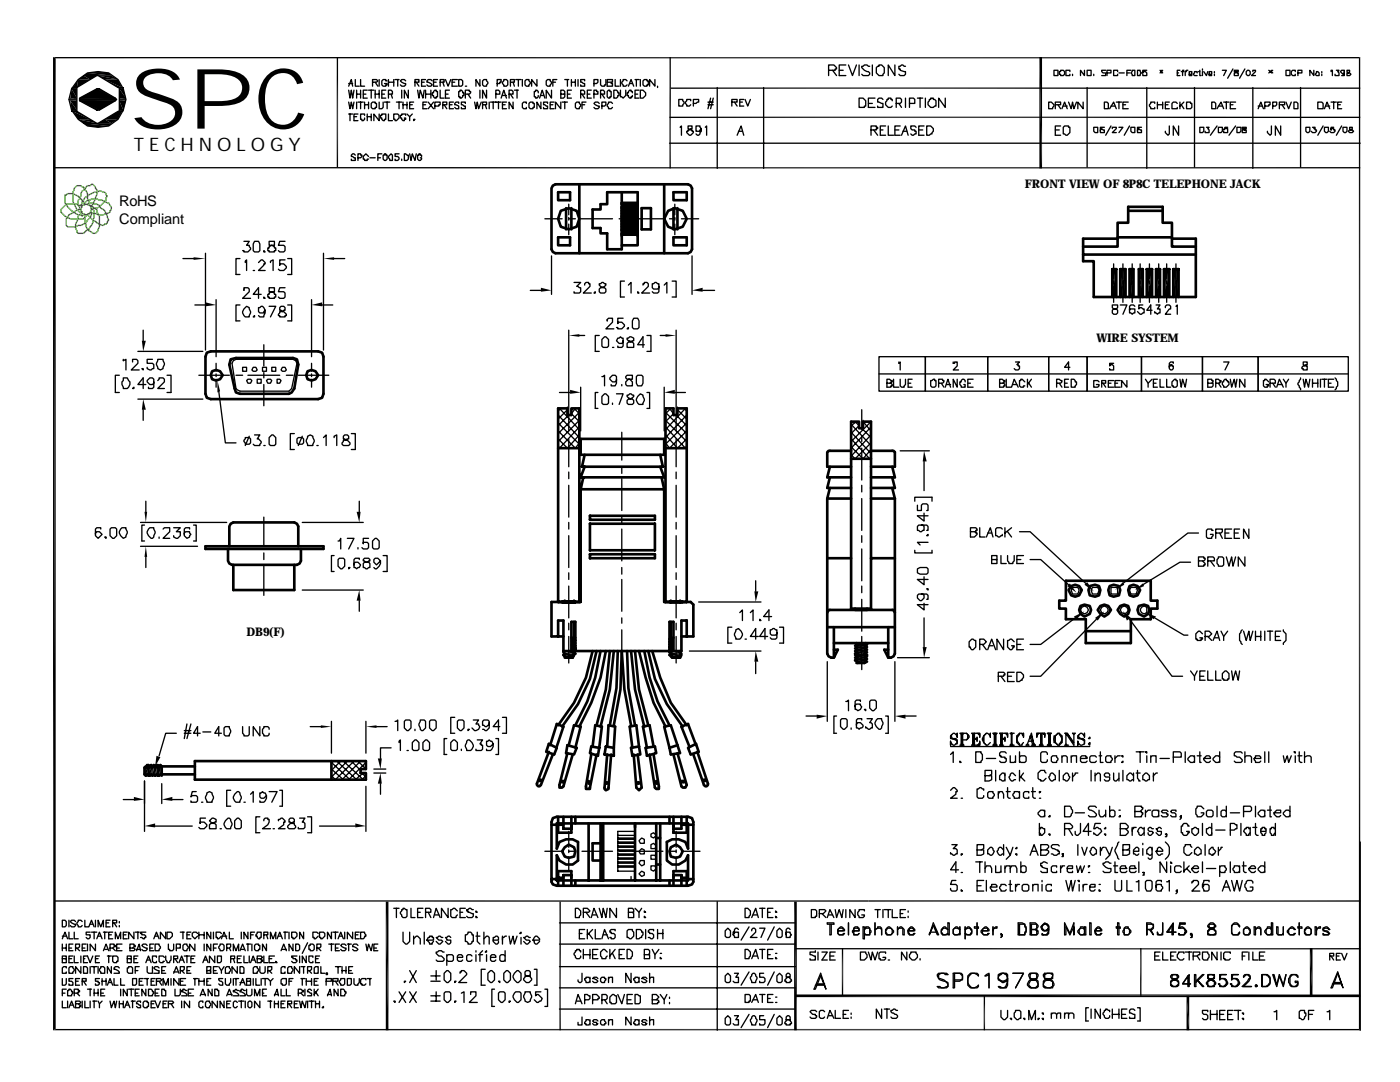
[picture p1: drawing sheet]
<svg xmlns="http://www.w3.org/2000/svg" width="279mm" height="216mm" viewBox="0 0 279 216" stroke-linecap="round" stroke-linejoin="round" font-family="sans-serif">
<defs><g id="words">
<text font-size="16.7" x="25.9" y="25.7">SPC</text>
<text font-size="3.7" x="26.7" y="30.2">T E C H N O L O G Y</text>
<g font-size="2.9">
<text x="23.8" y="41">RoHS</text>
<text x="23.8" y="44.7">Compliant</text>
</g>
<g font-size="2.4">
<text x="204.5" y="37.6">FRONT VIEW OF 8P8C TELEPHONE JACK</text>
<text x="218.8" y="68.3">WIRE SYSTEM</text>
<text x="49.2" y="127">DB9(F)</text>
</g>
</g></defs>
<g fill="#000">
<path d="M10.6 11.4h.2l.3 .2zM13.8 19.8h1.5zM13.8 19.8l1.5 .3h-1.3zM13.8 19.8h1.5v.3zM13.8 19.8l.2-.2 1.3 .2zM14 19.6h1.3v.2zM14.3 17.5l1 .2h-1zM14.3 17.5h1v.2zM14.3 17.7h1zM14.3 17.7l1 1.9h-1.3zM14.3 17.7h1v1.9zM14.6 17.5h.7z"/>
<path d="M14.3 17.5h1zM15.6 15.9l-.3 1.6h-.7zM15.6 15.9h2.4l-2.7 1.6zM15.6 15.9l1.1-.8 1.3 .8zM16.7 15.1h2.6l-1.3 .8zM16.7 15.1l.8-.5 4.7 .5zM17.5 14.6h4.2l.5 .5zM19.3 17.7h.5zM15.9 19.6l3.4-1.9 3.7 1.9zM19.3 17.7h.5l3.2 1.9zM19.6 15.1l3.9 .8h-2.6zM19.6 15.1h2.6l1.3 .8z"/>
<path d="M19.3 17.7h.3zM20.9 15.9l3.4 1.6h-.8zM20.9 15.9h2.6l.8 1.6zM23.5 17.5h1.1zM23.8 17.5l.8 .2h-.8zM23.8 17.5h.8v.2zM23.8 17.7h.8zM23.8 17.7l1.3 1.9h-1.3zM23.8 17.7h.8l.5 1.9zM23.8 19.6l1.3 .2h-1.3zM23.8 19.6h1.3v.2zM23.8 19.8h1.3z"/>
<path d="M23.8 19.8l1.3 .3h-1.3zM23.8 19.8h1.3v.3zM14 20.1l1.3 1.9h-1zM14 20.1h1.3v1.9zM14.3 22h1zM14.3 22l1 .2h-1zM14.3 22h1v.2zM14.3 22.2h1zM14.6 22.2h.7zM14.6 22.2l3.4 1.6h-2.4zM14.6 22.2h.7l2.7 1.6zM15.6 23.8l3.7 .8h-2.6z"/>
<path d="M15.6 23.8h2.4l1.3 .8zM15.9 20.1l3.9 1.9h-.5zM15.9 20.1h7.1l-3.2 1.9zM16.7 24.6l5 .5h-4.2zM16.7 24.6h5.5l-.5 .5zM19.3 22h.3zM19.3 22h.5zM19.6 24.6l1.3-.8 1.3 .8zM20.9 23.8h2.6l-1.3 .8zM23.5 22.2h.8zM23.5 22.2h1.1zM20.9 23.8l2.6-1.6v1.6z"/>
<path d="M23.5 22.2h.8l-.8 1.6zM23.8 20.1l.8 1.9h-.8zM23.8 20.1h1.3l-.5 1.9zM23.8 22h.8zM23.8 22l.8 .2h-.8zM23.8 22h.8v.2zM23.8 22.2h.8zM207.4 11.4l.6 22.2h-.6zM207.4 11.4h.6v22.2zM38.6 51.3l2.4 .3-2.4 .3zM64.6 51.6l2.1-.3v.6zM107.9 57.4l2.2 .5-2.2 .3z"/>
<path d="M124.1 42.1h3.2l-3.2 .5zM124.1 42.6l3.2-.5v.5zM124.1 44.7h3.2l-3.2 .5zM124.1 45.2l3.2-.5v.5zM138.1 57.9l2.1-.5v.8zM222 53.7h.2zM222 59.3h.2zM222.2 53.7h.6zM222.2 53.7l.6 5.6h-.6zM222.2 53.7h.6v5.6zM222.2 59.3h.6zM223.6 53.7h.5z"/>
<path d="M223.6 53.7l.5 5.6h-.5zM223.6 53.7h.5v5.6zM223.6 59.3h.5zM224.1 53.7h.5zM224.1 53.7l.5 5.6h-.5zM224.1 53.7h.5v5.6zM224.1 59.3h.5zM225.4 53.7h.6zM225.4 53.7l.6 5.6h-.6zM225.4 53.7h.6v5.6zM225.4 59.3h.6zM226 53.7h.2z"/>
<path d="M226 59.3h.2zM227.3 53.7h.2zM227.3 59.3h.2zM227.5 53.7h.6zM227.5 53.7l.6 5.6h-.6zM227.5 53.7h.6v5.6zM227.5 59.3h.6zM228.9 53.7h.5zM228.9 53.7l.5 5.6h-.5zM228.9 53.7h.5v5.6zM228.9 59.3h.5zM229.4 53.7h.5z"/>
<path d="M229.4 53.7l.5 5.6h-.5zM229.4 53.7h.5v5.6zM229.4 59.3h.5zM230.7 53.7h.5zM230.7 53.7l.5 5.6h-.5zM230.7 53.7h.5v5.6zM230.7 59.3h.5zM231.2 53.7h.3zM231.2 59.3h.3zM232.3 53.7h.5zM232.3 53.7l.5 5.6h-.5zM232.3 53.7h.5v5.6z"/>
<path d="M232.3 59.3h.5zM232.8 53.7h.6zM232.8 53.7l.6 5.6h-.6zM232.8 53.7h.6v5.6zM232.8 59.3h.6zM234.2 53.7h.5zM234.2 53.7l.5 5.6h-.5zM234.2 53.7h.5v5.6zM234.2 59.3h.5zM234.7 53.7h.5zM234.7 53.7l.5 5.6h-.5zM234.7 53.7h.5v5.6z"/>
<path d="M234.7 59.3h.5zM28.3 68h.8l-.5 2.1zM41 60.3l2.1 .6-2.1 .2zM43.4 75.9l.5 2.2-.5 .2zM62.2 60.9l2.1-.6v.8zM113.8 77.8l2.1 .5-2.1 .3zM113.5 66.9l2.1-.2v.5zM132.8 66.7l2.1 .2-2.1 .3zM132.6 78.3l2.1-.5v.8zM28.6 79.6l.5 2.2h-.8zM184.4 90l.5 2.1h-.8zM29.1 109l.3 2.1h-.6z"/>
<path d="M28.8 102.1h.6l-.3 2.1zM71.7 117.7l.3 2.2h-.8zM71.2 102.1h.8l-.3 2.1zM150.5 118h.8l-.5 2.1zM213.5 116.4l1.3 1.9-1.8-1.4zM217 116.2l1.3 1.8-1.9-1.3zM222.5 117.7l1.6-1.5 .3 .5zM226.5 117.7l1.6-1.3 .2 .5zM150.8 129.9l.5 2.1h-.8zM184.1 129.1h.8l-.5 2.1zM214.3 123l2.1-1-1.6 1.6zM218.5 123.3l1.9-1.3-1.3 1.8z"/>
<path d="M224.1 122l1.6 1.3-.8 .5zM228.6 122.2l2.1 .8-.5 .6zM26.7 159l2.1 .5-2.1 .3zM31.2 150.8l.8 .3-1 1.8zM32.3 159.5l2.1-.5v.8zM64 144.7l2.1 .3-2.1 .3zM73 145l2.1-.3v.6zM75.9 154.3l.3 2.1h-.8zM75.4 151.3h.8l-.3 2.2zM163 142.6l2.1 .3-2.1 .5zM178.6 142.9l2.1-.3v.8zM28.8 164.8l2.2-.5v.8z"/>
<path d="M70.9 164.3l2.1 .5-2.1 .3zM77 179.9l.5 25.7h-.5zM77 179.9h.5v25.7zM158.5 179.9l.5 25.7h-.5zM158.5 179.9h.5v25.7zM158.8 198.4h112.7l-112.7 .6zM158.8 199l112.7-.6v.6zM236.8 198.7l.5 6.9h-.5zM236.8 198.7h.5v6.9zM261.4 189.2l.5 9.5h-.5zM261.4 189.2h.5v9.5zM10.6 11.4l.5 .2-.5 194z"/>
<path d="M10.6 205.6l.5-.3-.3 .3zM11.1 11.6v193.7l-.5 .3z"/>
</g>
<g fill="none" stroke="#000" stroke-width=".26">
<path d="M10.8 11.5h260.7M15.3 17.5l4-2.4h.3l3.9 2.4h.3v4.7h-.3l-3.9 2.4h-.3l-4-2.4zM15.6 15.9l1.9-1.3 2.1-.3 2.1 .3 1.8 1.3 1.1 1.8 .5 2.1-.5 2.2-1.1 1.8-1.8 1.3-2.1 .3-2.1-.3-1.9-1.3a5.2 5.2 0 0 1 0-7.9zM15.9 19.6l3.4-1.9h.5l3.5 2.1-3.5 2.2h-.5l-3.4-1.9zM15.9 19.7h7.4M15.9 20h7.4M17.5 14.4h4.2M67.3 11.4v21.9M69.6 17.2l.5-1.3 .3 1.3M69.6 18l.2 1.6 .3-1.6 .3 1.6 .2-1.6M69.6 16.7h.8M70.9 15.9v1.3h.8"/>
<path d="M71.2 18v1.6M71.2 18.8h.8M72 15.9v1.3h.8M72 18v1.6M72.5 18.8h.5M73.3 18h-.8v1.6h.8M73.6 18h1M74.1 18v1.6M74.3 16.4h.8l.3-.3-.3-.2h-.8v1.3M74.9 16.4l.5 .8M74.9 18.8h.8M74.9 18v1.6"/>
<path d="M75.7 15.9v1.3M75.7 18v1.6M76.2 18.8h.5M77 18h-.8v1.6h.8M77.3 16.1h-.3v-.2h-.5l-.3 .2v.8l.3 .3h.5v-.3h.3v-.2h-.6M77.5 18.8h.8v-.5l-.2-.3h-.6v1.6M77.5 15.9v1.3M77.5 16.4h1.1M78.1 18.8l.2 .8M78.6 15.9v1.3M78.8 15.9h.8M79.4 15.9v1.3"/>
<path d="M80.2 18v1.6M81 16.1l-.3-.2h-.5l-.3 .2 .3 .3 .8 .3v.2l-.3 .3h-.5l-.3-.3M81.5 18v1.6l-.8-1.6v1.6M82.8 16.4h.8v-.5h-.8v1.3M83.1 16.4l.5 .8M83.3 18l.3 1.6 .3-1.6 .5 1.6 .3-1.6M84.1 16.4h.6M84.9 15.9h-.8v1.3h.8M84.9 18.8h1.1M84.9 18v1.6M86 18v1.6M86.3 18.5h.2v-.2l.3-.3h.2v.3h.3v1h-.3v.3h-.2l-.3-.3v-.3h-.2z"/>
<path d="M86.3 16.1l-.3-.2h-.5l-.3 .2v.3l.8 .3 .3 .2-.3 .3h-.5l-.3-.3M86.5 16.4h.5M87.3 15.9h-.8v1.3h.8M87.8 16.4h.8v-.5h-.8v1.3M87.8 18v1.6h.8M88.4 16.4l.2 .8M88.9 15.9l.5 1.3 .6-1.3M88.9 18.8h.5M89.7 18h-.8v1.6h.8M90.2 16.4h.6M91.3 15.9h-1.1v1.3h1.1M91.5 15.9h.6l.2 .2v.8l-.2 .3h-.6z"/>
<path d="M91.5 18.3h.3v-.3h.3l.2 .3v.2h.3v.5h-.3v.3l-.2 .3h-.3v-.3h-.3zM92.9 17.2h.2zM92.9 18.8h.8l.2-.3v-.2h-.2v-.3h-.8v1.6M93.4 18.8l.5 .8M95.8 15.9v1.3l-.8-1.3v1.3M95.8 18v1.6M96.3 16.1l.3-.2h.5v.2l.3 .3-.3 .8h-.5l-.3-.3zM97.1 18v1.6l-.8-1.6v1.6M99 18.8h.7v-.5l-.2-.3h-.5v1.6M99.2 16.7h.5v-.3h.3v-.5h-.8v1.3M100 19.6l.5-1.6 .6 1.6M100.3 19h.8"/>
<path d="M100.5 15.9h.6l.2 .2v.8l-.2 .3h-.6v-.3l-.2-.2zM101.6 18.8h.8v-.5l-.3-.3h-.5v1.6M101.9 16.4h.8v-.5h-.8v1.3M101.9 18.8l.5 .8M102.4 16.4l.3 .8M102.7 18h.8M102.9 15.9h1.1M103.2 18v1.6M103.5 15.9v1.3M104.2 15.9v1.3M104.8 16.1l.2-.2h.6v.2l.2 .3-.2 .8h-.6l-.2-.3zM107.2 15.9v1.3l-1.1-1.3v1.3"/>
<path d="M107.4 18.5v-.2l-.2-.3h-.3v.3h-.3v1h.3v.3h.3l.2-.3v-.3M107.7 19.6l.5-1.6 .5 1.6M107.9 19h.6M109 16.1l.3-.2h.5v.2l.3 .3-.3 .8h-.5l-.3-.3zM110.1 18v1.6l-1.1-1.6v1.6M110.3 16.4h.6M111.1 15.9h-.8v1.3M111.9 18.8h.8v-.5l-.3-.3h-.5v1.6h.5l.3-.3v-.5h-.3M112.7 15.9h.8M113.2 15.9v1.3M113.2 18.8h.6M114 18h-.8v1.6h.8"/>
<path d="M114 16.4h.8M114 15.9v1.3M114.8 15.9v1.3M115.4 15.9v1.3M115.9 18.8h.8v-.5l-.3-.3h-.5v1.6M116.2 18.8l.5 .8M116.7 16.1v-.2h-.8v.5l.8 .3v.5h-.8v-.3M117.2 18.8h.5M118 18h-.8v1.6h.8M118.5 16.7h.6l.2-.3v-.5h-.8v1.3M118.5 18.8h.8v-.5h-.2v-.3h-.6v1.6M119.9 15.9v1l.2 .3h.6v-.3h.2v-1"/>
<path d="M119.9 18.8h.8v-.5l-.3-.3h-.5v1.6M120.1 18.8l.6 .8M121.2 18.3l.2-.3h.3v.3h.3v1h-.3v.3h-.3l-.2-.3zM121.2 16.4h1v-.5h-1v1.3h1v-.5h-.2v-.3M122.5 18h.5l.3 .3v.2h.3v.5h-.3v.3l-.3 .3h-.5zM122.8 15.9v1.3h.8M123.8 18v1.3h.3l.3 .3 .5-.6v-1M123.8 15.9v1.3M125.1 16.1l-.2-.2h-.5v.2l-.3 .3 .3 .8h.5l.2-.3M125.4 17.2l.5-1.3 .6 1.3M125.7 16.7h.5M126.2 18.5v-.2h-.3v-.3h-.2l-.3 .3v.2h-.3v.5h.3v.3l.3 .3h.2v-.3h.3v-.3"/>
<path d="M126.7 15.9h.8M126.7 18.8h.6M127 15.9v1.3M127.5 18h-.8v1.6h.8M127.8 18h.5l.6 .5v.5l-.6 .6h-.5zM127.8 15.9v1.3M128.3 16.1l.3-.2h.5v.2h.3v.8h-.3v.3h-.5l-.3-.3zM130.7 15.9v1.3l-1.1-1.3v1.3M131.2 17.2v.3M133.7 11.4v22.2M133.9 17.6h137.6M135.5 19.8h.8v.3l.2 .3-.2 .8h-.8z"/>
<path d="M141.8 19.6l-.5 2.1M142.3 19.6l-.5 2.1M143.1 17.5v16.1M148.4 19.8h-.8v1.4h.8M148.7 19.8l.5 1.4 .6-1.4M152.4 17.5v16.1M165.4 14h1.3v-.2h.3v-.3l-.6-.5h-1v2.1M166.2 14l.8 1.1M167.5 14h.8M168.8 13h-1.3v2.1h1.3M169.3 13l.8 2.1 .8-2.1M171.4 19.6h.8l.6 .5v1.1h-.3v.2h-1.1z"/>
<path d="M171.4 13v2.1M173.6 13.2h-.3l-.3-.2h-.5l-.3 .2h-.2a1.38 1.38 0 0 0 1.3 1.1l.3 .3v.2l-.3 .3h-1.1l-.2-.3M174.1 13v2.1M174.6 19.6h-1.3v1.8h1.3M175.2 13.2h.2v-.2h.5l.6 .5v1.1l-.3 .2v.3h-.8l-.5-.5v-1.1zM176.2 19.8l-.3-.2h-.5l-.2 .2v.6l1 .2v.8h-1v-.2M178.6 13v2.1l-1.3-2.1v2.1M180.7 13.2h-.3l-.2-.2-.8 .2v.6h.3v.2l1 .3v.5l-.3 .3h-.7l-.3-.3M180.7 19.6v1.8M183.1 19.6h1M183.6 19.6v1.8M184.7 19.6v1.8"/>
<path d="M185.7 19.6h.6v.2h.2l.3 .3v1.1h-.3l-.2 .2h-.6l-.5-.5v-.5l.3-.3v-.3h.2zM188.6 19.6v1.8l-1.3-1.8v1.8M210.3 14h.8v1.1h-.8zM211.4 14.3h.3v-.3h.5l.3 .3v.5l-.3 .3h-.5v-.3h-.3zM213.5 14.3v-.3h-.8v1.1h.8v-.3M214 14.8v.3M216.4 14v1.1l-.8-1.1v1.1M217 14h.8v1.1h-.8zM217 17.5v15.8M218.3 14.8v.3M220.7 14h-.8v.3l.2 .3h.6v.5h-.8M220.9 14.6h.8v-.6h-.8v1.1"/>
<path d="M223 14.3v-.3h-.8v1.1h.8v-.3M223.3 14.6h1.1M224.9 14.6h.5M225.7 14h-.8v1.1M226 14h.5v1.1h-.5v-.3l-.3-.2 .3-.3zM227 14h.5v.3l.3 .3-.3 .2v.3h-.5zM228.9 14h-.8v.6v-.3h.5l.3 .3v.5h-.8v-.3M228.9 17.5v16.1M231.5 14l.5 .6M231.8 14v.6M232 14l-.5 .6M234.9 14.6h.3"/>
<path d="M235.5 14h-.6v1.1h.6M235.7 14.3h.6M236.3 14h-.3v1.1M236.5 14.3h.3M237.1 14h-.3l-.3 .3v.8M237.3 14.8h.6v-.5h-.6v.8h.6M238.4 17.5v15.8M238.9 14.6v-.3h-.5v.3l-.3 .2 .3 .3h.5M239.2 14.3h.2M239.4 14v1.1h.3M240 13.8v.2M240 14.3v.8"/>
<path d="M240.2 14.3l.6 .8 .2-.8M241.3 14.8h.5v-.5h-.5v.8h.5M242.4 14.3v.3zM242.4 14.8v.3M243.9 14h.8l-.5 1.1M246.1 13.8l-1.1 1.8M246.3 14v.3l.8 .3v.5h-.8v-.5l.8-.3v-.3zM248.4 13.8l-1 1.8M248.7 14.3l.3-.3h.2l.3 .3v.5l-.3 .3h-.2l-.3-.3zM250 14.3v-.3h.6v.3l-.8 .8h.8M250 17.5v16.1M253.2 14l.8 .6"/>
<path d="M253.7 14v.6M254 14l-.8 .6M256.6 14h.8v1.1h-.8zM258.5 14.3v-.3h-.5l-.3 .3v.5l.3 .3h.5v-.3M259 14.6h.8v-.6h-.8v1.1M259.6 17.5v15.8M262.2 14v1.1l-.8-1.1v1.1M262.7 14.3h.3l.3 .3v.5h-.6l-.2-.3 .2-.2zM263.8 14.3v.3zM263.8 14.8v.3M265.6 14.3v-.3h.3v1.1M266.7 14h.5l-.2 .3 .2 .3v.5h-.8v-.3"/>
<path d="M268.3 14.3v.3l-.3 .2-.5-.5 .3-.3h.5v1.1h-.5M268.8 14v.3l.3 .3h.2l.3 .2-.3 .3h-.5v-.5h.3l.2-.3v-.3zM271.3 11.4v194.2M10.8 33.5h260.7M17.5 25.3h4.2M69.6 20.4l.2 1.3 .3-1.3 .3 1.3 .2-1.3M69.6 22.8h.8M69.8 22.8v1.3M70.6 23.3h.6M70.9 31l-.3-.3h-.2l-.3 .3v.2l.8 .3v.5h-.8v-.2M71.2 20.4v1.3M71.4 22.8h-.8v1.3h.8"/>
<path d="M71.4 31.5h.6l.2-.3v-.2h-.2v-.3h-.6v1.3M71.4 20.4h1.1M72 20.4v1.3M72.8 23v-.2h-.8v1h.2v.3h.3l.3-.3v-.3M72.8 20.9h.8M72.8 20.4v1.3M73.3 23.3h.8M73.3 22.8v1.3M73.6 31.2l-.6-.5-.5 .5v.6h.3v.2h.5v-.2h.3M73.6 20.4v1.3M73.8 31.5h1.1M74.1 20.6l.2-.2h.6v.2h.2v.8h-.2v.3h-.6l-.2-.3z"/>
<path d="M74.1 22.8v1.3M75.4 31.5h.5M75.7 20.4v1.3h.5l.3-.3v-1M75.7 22.8v1.3l-1.1-1.3v1.3M75.9 23h.3v-.2h.8v1h-.3v.3h-.2l-.3-.3v-.3h-.3zM76.2 30.7h-.8v1.3M76.5 31h.2v-.3h.3v.3h.3v.8l-.3 .2h-.3l-.2-.2zM76.7 20.4h1.1M77.3 20.4v1.3M77.5 31.2l.6-.5 .2 .3v1h-.5zM77.5 22.8v1.3h.8M78.6 22.8h.8l.2 .2v.5l-.5 .6h-.3v-.3h-.2z"/>
<path d="M79.1 20.4h1.1M79.6 30.7h-.8v.5h.6l.2 .3v.3l-.2 .2h-.6v-.2M79.6 20.4v1.3M80.2 31.8v.2M80.4 20.9h.8M80.4 20.4v1.3M80.7 30.7l.8 .3v.8l-.3 .2h-.5zM81 23v-.2h-.8v.2h-.3v.5h.3v.3l.2 .3h.3v-.3h.3v-.3h-.3M81.2 22.8l.6 .5v.8M81.2 20.4v1.3M81.8 30.7l.2 1.3 .3-1.3 .5 1.3 .3-1.3M81.8 20.9h.5"/>
<path d="M82.3 22.8l-.5 .5M82.5 23.8h.3l-.3 .3zM82.5 20.4h-.7v1.3h.7M84.1 31.2v-.2h-.2v-.3h-.3v.3h-.3v.8l.3 .2h.3l.2-.2v-.3h-.2M84.4 20.9h.5M85.2 20.4h-.8v1.3h.8M85.5 20.4l1 1.3M86.5 20.4l-1 1.3M86.8 21.2h.8v-.3h.2v-.5h-1v1.3M88.4 20.9h.8v-.5h-.8v1.3M88.6 20.9l.6 .8M89.7 20.9h.5"/>
<path d="M90.5 20.4h-.8v1.3h.8M91.5 20.6v-.2h-.5l-.2 .2v.3l.7 .3v.5h-.5l-.2-.3M92.9 20.6v-.2h-.8v.5l.8 .3v.5h-.8v-.3M94.7 20.4l.3 1.3 .2-1.3 .3 1.3 .5-1.3M96.3 20.9h.8v-.5h-.8v1.3M96.8 20.9l.3 .8M97.6 20.4v1.3M97.9 20.4h2.1M98.4 20.4v1.3M99.5 20.4v1.3M100.3 20.9h.5M101.1 20.4h-.8v1.3h.8"/>
<path d="M102.4 20.4v1.3l-.8-1.3v1.3M105 20.6v-.2h-.5l-.3 .2v.8l.3 .3h.5v-.3M105.6 20.6l.2-.2h.6v.2h.2v.8h-.2v.3h-.6l-.2-.3zM107.9 20.4v1.3l-.7-1.3v1.3M109.3 20.6v-.2h-.8v.5l.8 .3v.5h-.8v-.3M109.8 20.9h.5M110.6 20.4h-.8v1.3h.8M111.9 20.4v1.3l-1-1.3v1.3M112.2 20.4h1M112.7 20.4v1.3M114.8 20.6l.3-.2h.5v.2l.3 .3-.3 .8h-.5l-.3-.3zM116.2 20.9h.5"/>
<path d="M116.9 20.4h-.7v1.3M119.6 20.6l-.3-.2h-.5l-.3 .2 .3 .3 .8 .3v.2l-.3 .3h-.5l-.3-.3M120.1 21.2h.6l.2-.3v-.5h-.8v1.3M122.2 20.6l-.2-.2h-.6v.2l-.2 .3 .2 .8h.6l.2-.3M133.6 23.4h137.9M133.6 28.6h137.9M135.7 25.4l.3-.3v1.9M137.3 25.1v.6l.8 .2v.3h.3v.3l-.6 .5h-.2l-.5-.5v-.3h.2v-.3l.8-.2v-.6zM137.8 20.1v-.3h-.7v.3l-.3 .3 .3 .8h.5l.2-.3M138.4 20.6h.5l.3-.2h.2v-.6h-1v1.4M140 25.7l-.3 .2v.3h-.8v-1.1h.8v.3l.3 .3v.5l-.3 .3v.2l-.3 .3h-.2l-.3-.3M140.8 25.4l.2-.3v1.9"/>
<path d="M141.3 20.4h1M141.3 20.9h1M146 20.4h1.1v-.6h-1.1v1.4M146.6 20.4l.5 .8M147.1 27l.8-1.9 .5 1.9M147.4 26.2h.8M147.6 20.4h.6M173.3 20.6h.8M173.8 25.9h1.1v-.2h.3v-.3h-.3v-.3h-1.1v1.9M174.4 25.9l.8 1.1M175.7 25.9h.5M176.7 25.1h-1v1.9h1"/>
<path d="M177.3 25.1v1.9h1M178.1 20.1v-.3h-.3v-.2h-.5v.2h-.3v.3l-.3 .3v.5l.6 .5h.5l.3-.2M178.6 25.9h.8M178.9 20.6h.8l.2-.2v-.6l-.2-.2h-.8v1.8M179.4 20.6l.5 .8M179.7 25.1h-1.1v1.9h1.1M179.9 27l.8-1.9 .5 1.9M180.2 26.2h.8M181.5 20.6h1.1v-.8l-.3-.2h-.8v1.8M182.8 25.4l-.2-.3h-.8v.6l.2 .2h.6v.3h.2v.5h-.2l-.3 .3h-.3l-.2-.3M183.4 25.9h.7M184.4 25.1h-1v1.9h1"/>
<path d="M184.9 25.1h.8l.6 .6v.5l-.3 .3v.2h-.3l-.2 .3h-.6zM209.3 20.4h.5l.5 .5-.2 .8h-.8zM210.6 20.9h1.1v-.5h-1.1v1.3M210.6 25.9h.8M211.1 20.9l.6 .8M211.7 25.1h-1.1v1.9h1.1M211.9 21.7l.6-1.3 .5 1.3M212.2 21.2h.8M212.5 25.1h.8v.3h.2v1.1l-.5 .5-.8-.3v-1.3zM213.3 20.4l.5 1.3 .2-1.3 .3 1.3 .5-1.3M216.2 20.4v1.3l-1.1-1.3v1.3M218.3 25.4h.8v1.1h-.6l-.2-.3z"/>
<path d="M220.4 20.4h.5l.3 .2v1.1h-.8zM220.4 25.4h-.8v1.1h.8v-.6h-.3l-.2-.2-.3 .2v.3M221.5 21.7l.7-1.3 .6 1.3M221.7 21.2h.8M221.7 25.1l-1 1.9M222 25.7v-.3h.8v.3l-.8 .8h.8M222.8 20.4h1M223.3 25.4h.8l-.8 1.1M223.3 20.4v1.3M224.1 20.9h.5M225.2 20.4h-1.1v1.3h1.1M225.4 25.1l-1 1.9"/>
<path d="M225.7 25.4h.8v1.1h-.5l-.3-.3zM227.8 25.4h-.8v1.1h.8v-.6h-.3l-.2-.2-.3 .2v.3M230.5 20.6v-.2h-.8v.2l-.3 .3 .3 .8h.8v-.3M231 20.9h1M231 20.4v1.3M232 20.4v1.3M232.6 20.9h.5M233.4 20.4h-.8v1.3h.8M233.4 25.1v1.6l-.3 .3-.5-.5v-.3M234.9 20.6l-.2-.2h-.5l-.3 .2v1.1h1v-.3M235.2 25.1v1.9l-1-1.9v1.9M235.5 20.4v1.3"/>
<path d="M235.7 20.9l.6 .8M236.3 20.4l-.8 .8M236.8 20.4h.8v.2h.3v.8l-.3 .3h-.8zM239.4 25.4h.8v.8l-.2 .3h-.6zM240.8 25.4h.5l-.3 .3 .3 .2v.6h-.8v-.3M241.8 20.4h.6l.2 .2v1.1h-.8zM242.9 21.7l.8-1.3 .5 1.3M242.9 25.1l-1.3 1.9M243.2 25.4h.7v.8l-.2 .3h-.5zM243.2 21.2h.7M244.2 20.4h1.1M244.7 20.4v1.3"/>
<path d="M245 25.4h-.5l-.3 .5 .3-.2h.5v.8h-.8v-.3M245.5 20.9h.6M246.6 20.4h-1.1v1.3h1.1M246.6 25.1l-1.3 1.9M246.9 25.4h.7v.8l-.2 .3h-.5zM247.9 25.4v.3l.8 .2v.6h-.8v-.6h.5v-.2h.3v-.3zM251.1 21.7l.5-1.3 .5 1.3M251.1 21.2h.8M252.4 21.2h.8v-.3h.3v-.5h-1.1v1.3M253.7 25.1v1.6l-.2 .3-.6-.5v-.3M254 21.2h.5l.3-.3v-.5h-.8v1.3M255.3 20.9h1.1v-.5h-1.1v1.3"/>
<path d="M255.6 25.1v1.9l-1.1-1.9v1.9M255.9 20.9l.5 .8M256.6 20.4l.6 1.3 .5-1.3M258.2 20.4h.6l.2 .2v1.1h-.8zM260.6 25.4h.8v.8l-.3 .3h-.2l-.3-.3zM261.9 25.4h.6l-.3 .3h.3v.2h.2v.3l-.2 .3h-.6l-.2-.3M263 20.4h.8l.3 .2v1.1h-1.1zM264.1 25.1l-1.1 1.9M264.3 25.4h.8v.8l-.3 .3h-.2l-.3-.3zM264.3 21.7l.5-1.3 .6 1.3M264.6 21.2h.8M265.6 20.4h1.1"/>
<path d="M266.2 25.4h-.6v.5v-.2h.6v.2h.2v.3l-.2 .3h-.6l-.2-.3M266.2 20.4v1.3M267 20.9h.5M267.8 20.4h-.8v1.3h.8M267.8 25.1l-1.1 1.9M268 25.4h.8v.8l-.2 .3h-.3l-.3-.3zM269.3 25.4v.3l.8 .5-.2 .3h-.6l-.2-.3 .8-.5v-.3zM36.5 51.6h2.1M41 50.5v19.3M43.1 59.8v11.4M47.9 51.6h-.8v3.2h.8M48.7 57.7v.2v-.5h.8l.2 .3v.5l-1.3 1.3h1.6"/>
<path d="M48.7 48.2h1l-.5 .7h.5l.3 .8-.5 .6h-.8v-.3h-.3M48.9 52.4v-.3l.3-.2v2.1M50.5 54h.3zM50.8 48.2h.8l.3 .5v1.3l-.3 .3h-.8l-.3-.3v-1.3zM51.6 52.4l.5-.5h.3l.5 .5v.3h-.2v.2l-1.1 1.1h1.3M52.1 58.7h-1.6l1.1-1.3v2.1M52.7 59.3l.2 .2h-.2zM52.7 50l.2 .3h-.2zM53.7 57.4v.8h.5l.6 .3v.2h.2v.6h-.2v.2h-1.1v-.2h-.3v-.6h.3v-.2l.5-.3h.6v-.8zM53.7 48.2v.7h.5l.6 .3v.3h.2v.5h-.2v.3h-1.1v-.3h-.3v-.5h.3v-.3l.5-.3h.6v-.7zM54 52.4v-.3l.5-.2v2.1M56.9 57.4h-1.1l-.2 .8h1l.3 .3v.8l-.3 .2h-.8l-.2-.2"/>
<path d="M56.9 48.2h-1.1l-.2 .7h1l.3 .3v.8l-.3 .3h-.8l-.2-.3M56.9 51.9h-1.1v1v-.2h.8l.6 .5v.2l-.6 .6h-.8l-.2-.3M57.4 51.6h.8v3.2h-.8M62.2 59.8v11.4M64.6 50.5v19.3M66.7 51.6h2.1M105.8 57.9h2.1M108.7 43.7h3.5M110.1 51.1v7.6M113.5 40.7v2.2M113.5 43.4v.5M113.5 44.7v2.1"/>
<path d="M113.5 43.7h1.3M114.6 56.4h1.3l-.8 .8 .8 .2v.8l-.3 .3h-1v-.3M115.9 43.7h6.3M116.7 56.9v-.3l.2-.2h.6v.2h.2v.6l-1.3 1.3h1.6M118.8 58.2v.3h-.3zM119.6 56.6v.3l.3 .3 .8 .2 .2 .3v.5l-.2 .3h-.8l-.3-.3v-.5l.3-.3 .8-.2 .2-.3v-.3h-.2l-.3-.2zM123.6 43.7h1.3M124.1 40.6h3.2M124.1 41.4h3.2M124.1 43.3h3.2M124.1 44.1h3.2M124.1 45.9h3.2"/>
<path d="M124.1 46.7h3.2M124.6 56.1h-.8v3.2h.8M125.4 56.9l.5-.5v2.1M125.9 43.7h6.4M127.3 58.2l.2 .3h-.2zM128.3 56.9v-.3h.3v-.2h.5l.3 .2v.6l-1.3 1.3h1.5M131.5 57.2v.2l-.3 .3h-.8l-.2-.3v-.8h.2l.3-.2 .8 .2v1.6l-.3 .3h-.8l-.2-.3M132.6 56.9l.5-.5v2.1M133.6 43.7h1.1M134.1 56.1h.8v3.2h-.8M134.7 40.7v2.2M134.7 43.4v.5"/>
<path d="M134.7 44.7v2.1M136 43.7h3.4M138.1 51.1v7.6M140.2 57.9h2.4M222.1 53.7v5.6M222.2 52.7v2.9M222.2 56.1v.5M222.2 57.2v3.1M224.1 52.7v2.9M224.1 56.1v.5M224.1 57.2v3.1M226 52.7v2.9"/>
<path d="M226 56.1v.5M226 57.2v3.1M226.1 53.7v5.6M227.4 53.7v5.6M227.5 52.7v2.9M227.5 56.1v.5M227.5 57.2v3.1M229.4 52.7v2.9M229.4 56.1v.5M229.4 57.2v3.1M231.2 52.7v2.9M231.2 56.1v.5"/>
<path d="M231.2 57.2v3.1M231.4 53.7v5.6M232.8 52.7v2.9M232.8 56.1v.5M232.8 57.2v3.1M234.7 52.7v2.9M234.7 56.1v.5M234.7 57.2v3.1M23.8 74.9h-.8v3.4h.8M24.6 75.4h.8l.3 .5a1.02 1.02 0 0 1-.3 1.6h-.8l-.3-.8v-.5l.3-.3zM24.6 71.7v.3l.5-.3v2.1M26.5 77.5l.2-.2v.2z"/>
<path d="M26.5 72.2v-.5h.8l.2 .3v.5l-1.3 1.3h1.6M27.5 79.6h13M27.5 70.1h13M28.3 73.6h.3v.2zM28.6 65.9v2.1M29.1 76.7h-1.6l1.1-1.3v2.1M30.4 71.7h-1v.8h1l.3 .3v.8l-.8 .2-.5-.2v-.3M30.7 76.2v.3l-.3 .2h-.5l-.5-.5v-.3l.5-.5h.5l.3 .3v1.6l-.3 .2h-.8v-.2M31.5 71.7h1l.3 .8-.3 1.1-.5 .2-.5-.2-.3-.8zM31.5 75.9l.3-.2v-.3h.7l.3 .3v.5l-1.3 1.3h1.3M33.3 74.9h.8v3.4h-.8M38.9 60.9h2.1"/>
<path d="M39.7 74.9h6.1M43.1 72.5v1.6M43.1 74.6v.5M43.1 75.7v1.6M43.7 78.1l1.3 10.3h2.1M46.6 72l.5-.3h11.4l.5 .3 .3 .5-1.1 5-.5 .6h-9.8l-.8-.6-.8-5zM47.1 74.9h1.3M47.9 60.9h-.8v3.1h.8M48.4 73.3h.8v.8h-.8zM48.7 61.6l.5-.5 .5 .3 .3 .8-.3 1h-.8a1.02 1.02 0 0 1-.2-1.6zM49.5 75.7h.5l.3 .2-.3 .6h-.5l-.3-.6zM49.5 74.9h6.3"/>
<path d="M50.5 63.2l.3-.2v.2zM50.5 73.3h.6l.2 .5-.2 .3h-.6l-.2-.3zM51.3 75.7h.8v.8h-.8zM52.4 73.3h.8v.8h-.8zM52.7 68.8v4.2M52.7 74.3v1.1M52.7 76.7v4.3M52.9 61.9l-.2 .3v.2h-.8l-.3-.2v-.8h.3l.2-.3a1.08 1.08 0 0 1 .9 .8 1.08 1.08 0 0 1-.3 1.1v.2h-.8l-.3-.2M53.4 75.7h.6l.2 .2-.2 .6h-.6l-.2-.6zM53.7 61.1h1.3l-1 2.1M54.2 73.3h.8v.8h-.8zM55.3 75.7h.5l.3 .2-.3 .6h-.5z"/>
<path d="M56.1 61.1l-.3 .3v.5l.8 .3 .6 .5v.3h-.3v.2h-1.1v-.2h-.2l.2-.8h.6l.2-.3h.3v-.5l-.3-.3zM56.4 73.3h.5l.3 .5-.3 .3h-.5l-.3-.3zM57.2 74.9h1.3M57.4 60.9h.8v3.1h-.8M59.5 74.9h6.1M62.2 72.5v1.6M62.2 74.6v.5M62.2 75.7v1.6M64.3 60.9h2.1M111.7 78.3h2.1M113.5 65.9v20.1M115.6 66.9h1.1"/>
<path d="M115.9 77.3v8.7M119.3 78.3h-.5v3.2h.5M119.6 66.9h-.8v3.2h.8M120.1 79.1l.6-.5h.2l.5 .5v1.3l-.2 .3h-.8l-.3-.3zM120.1 67.7l.6-.5h.2l.5 .5v1.4l-.2 .2h-.8l-.3-.2zM120.1 75.1h.3l.3-.2v2.1M121.2 63.8v.2v-.2l.2-.3h.8v.8l-1.3 1.3h1.6M122.2 69.3h.3zM123 75.7v.2l-.2 .3h-.6l-.5-.5v-.3l.5-.5h.6l.2 .2v1.4l-.2 .5h-.8v-.3M123 78.6h1.4l-.8 2.1M124.1 76.7v.3zM124.4 63.5h-1.1v1.1v-.3h.8l.5 .5v.3l-.5 .5h-.8v-.2h-.3"/>
<path d="M124.4 68v.3l-.3 .2h-.5l-.6-.5 .3-.5h.3l.2-.3 .3 .3h.3v1.6l-.3 .2h-.8v-.2M125.1 74.9l-.2 .2v.3l.2 .3h.6l.5 .5v.8h-1.1l-.2-.3v-.5l.5-.5h.8v-.8zM125.1 78.8v.3l.3 .3 .8 .2 .3 .3v.5l-.3 .3h-.8l-.3-.3v-.5l.3-.3 .8-.2 .3-.3v-.3h-.3l-.3-.2zM125.1 65.6l.3-.2v.2zM125.1 67.5v.2l.3 .3 .8 .3 .3 .2v.8h-1.4v-.8l.3-.2 1.1-.3v-.5l-.6-.3zM126.5 63.5h.8l.2 .5v1.4l-.2 .2h-.8l-.3-.2v-1.4zM127 75.1a.94 .94 0 0 1 1.3 0v1.4l-.2 .5h-.8l-.3-.5zM127.3 79.1l.5-.5 .5 .2 .3 .8-.3 1.1h-.8a1.02 1.02 0 0 1-.2-1.6zM128.6 68.8h-1.3l1-1.6v2.1M129.1 78.3h.5v3.2h-.5M129.1 66.9h.8v3.2h-.8M131.8 66.9h1"/>
<path d="M132.6 77.3v8.7M134.7 78.3h2.1M134.9 65.9v20.1M175.4 71.2h9.3v6.9h-9.3zM175.4 74.6h93.7M177 76.5h.8v-.3h.3v-.3h-.3l-.3-.2h-.5v1.6h.8v-.3h.3v-.3l-.3-.2h-.3M178.3 75.7v1.6h1.1M179.4 72.2v.3l.3-.3v1.6M179.7 75.7v1.3l.2 .3h.5v-.3l.3-.3v-1M181.2 76.5h.6M182 75.7h-.8v1.6h.8M184.7 71.2h12.4v6.9h-12.4z"/>
<path d="M185.7 75.9h.3l.3-.2h.2v.2h.3v1.1l-.3 .3h-.5l-.3-.3zM187.3 76.5h.8l.3-.3v-.3h-.3v-.2h-.8v1.6M187.9 76.5l.5 .8M188.6 77.3l.6-1.6 .5 1.6M188.9 76.7h.8M190.2 72.2v.3h.3v-.3h.5v.8l-.8 .8h1.1M191 75.7v1.6l-.8-1.6v1.6M192.6 76.2v-.3l-.2-.2h-.3l-.3 .2v.3h-.2v.5l.2 .3v.3h.8v-.6h-.2M193.1 76.5h.6M194.2 75.7h-1.1v1.6h1.1M197.1 71.2h12.2v6.9h-12.2zM199.5 76.5h.8v-.3h.3v-.3h-.3l-.3-.2h-.5v1.6h.8v-.3h.3v-.3l-.3-.2h-.3"/>
<path d="M200.8 75.7v1.6h1.1l.5-1.6 .8 1.6M202.1 76.7h.8M202.7 72.2h.8l-.6 .6h.3v.2h.3v.6l-.3 .2h-.5l-.3-.2M204.5 76.2l-.5-.5h-.3v.2h-.2v1.1l.2 .3h.6v-.3h.2M205.1 75.7v1.6M205.3 76.5l.5 .8M205.8 75.7l-.7 1M209.3 71.2h7.7v6.9h-7.7zM210.9 76.5h.8l.2-.3v-.3h-.2l-.3-.2h-.5v1.6M211.4 76.5l.5 .8M212.5 76.5h.5M213.3 75.7h-.8v1.6h.8"/>
<path d="M213.5 73.3h-1l.8-1.1v1.6M213.8 75.7h.5l.3 .2v.3h.2v.5l-.2 .3v.3h-.8zM217 71.2h10.8v6.9h-10.8zM219.3 76.2l-.2-.3h-.8v1.4h.8l.2-.3v-.3h-.5M219.9 76.5h.8v-.6h-.8v1.4M220.1 76.5l.6 .8M221.2 76.5h.5M222 60.9v.5l.2 .2h.6l.2 .3v.5l-.2 .3h-.6l-.2-.3v-.5l.2-.3h.6l.2-.2v-.5zM222.2 72.5h-.7v.5l.2-.2h.3l.2 .2v.8h-.7v-.2M222.2 75.9h-1v1.4h1M222.5 76.5h.5M223.6 60.9h1.3l-.8 1.8"/>
<path d="M223.6 75.9h-1.1v1.4h1.1M224.9 75.9v1.4l-1.1-1.4v1.4M226.5 61.1l-.3-.2h-.5l-.3 .2v1.3h.3l.3 .3 .2-.3h.3v-.8h-1.1v.3M227.8 71.2h12.2v6.9h-12.2zM228.1 60.9h-.8v.7l.2-.2 .8 .2v.8l-.8 .3-.5-.5M228.6 75.7l.5 .8v.8M229.9 61.9h-1l.8-1v1.8M229.9 75.7l-.8 .8M230.2 76.5h.5M230.7 60.9h.8l-.5 .7h.5v.8h-.3l-.2 .3-.3-.3h-.2v-.2M231 75.7h-.8v1.6h.8M231.5 75.7v1.6h.8"/>
<path d="M232.6 61.4v-.3l.2-.2h.6l.2 .2v.5h-.2l-.8 1.1h1M232.8 75.7v1.6h.8M233.9 76.2l.5-.5h.3v.2h.2v1.1l-.2 .3h-.5v-.3h-.3zM234.2 72.5v-.3h-.6l-.2 .3v1.1l.2 .2h.3l.3-.2v-.6h-.3v-.2h-.3v.2h-.2v.3M234.7 61.1l.2-.2v1.8M235.5 75.7l.2 1.6 .3-1.6 .5 1.6 .3-1.6M240 71.2h11.1v6.9h-11.1zM241 76.5h.8l.3-.3v-.3h-.3v-.2h-.8v1.6h.8l.3-.3v-.5h-.3M242.6 76.5h.8v-.3h.3v-.3h-.3l-.2-.2h-.6v1.6M243.2 76.5l.5 .8M244.2 72.2h1.1l-.8 1.6M244.5 75.7h.2v.2h.3v.3h.3v.5l-.6 .6h-.5v-.3l-.3-.3v-.5h.3v-.3z"/>
<path d="M245.5 75.7l.3 1.6 .5-1.6 .3 1.6 .3-1.6M248.4 75.7v1.6l-1-1.6v1.6M251.1 71.2h18v6.9h-18zM253.2 76.2l-.5-.5h-.3v.2h-.3v1.1l.3 .3h.5v-.3h.3v-.3h-.5M253.5 76.5h1v-.6l-.2-.2h-.8v1.6M254 76.5l.5 .8M254.8 77.3l.5-1.6 .8 1.6M255.1 76.7h.8M256.1 75.7l.5 .8v.8M257.2 75.7l-.6 .8M259.6 75.4v.3l-.6 .8 .6 1.3M260.1 72.2v.6l.8 .2v.8h-.8v-.2h-.3v-.3l.3-.3 .8-.2v-.6z"/>
<path d="M260.1 75.7l.2 1.6 .3-1.6 .5 1.6 .3-1.6M261.9 76.5h1.1M261.9 75.7v1.6M263 75.7v1.6M263.5 75.7v1.6M263.8 75.7h1M264.3 75.7v1.6M265.1 76.5h.5M266.2 75.7h-1.1v1.6h1.1M266.4 75.4l.6 .8v.8l-.6 .8M28.6 81.8v2.1M48.9 87.3h.8l.3 .3v.8l-.3 .2h-.8v-.2l-.2-.3z"/>
<path d="M49.7 87l-.8 1.9M50.8 86.8h1.1l-.6 .8h.3l.5 .5v.3l-.2 .2v.3h-1.1l-.3-.3M52.7 88.9h.2zM53.7 87.3l.5-.5h.3l.5 .5v1.3l-.2 .3h-.8l-.3-.3zM58.7 86.5h-.8v3.2h.8M59.3 87.6a.94 .94 0 0 1 1.3 0v.8l-.3 .2h-.8l-.2-.2zM60.3 87l-.8 1.9M61.4 87l.5-.2 .5 .2 .3 .8-.3 1.1h-1l-.3-.8zM63.2 88.9h.3zM64.6 87.3l.5-.5v2.1M66.7 87.3v-.3l.5-.2v2.1M68.8 86.8l-.3 .2v.6l.8 .2 .5 .6v.2l-.2 .3h-1.1l-.2-.3 .2-.8 1.1-.2v-.6l-.3-.2z"/>
<path d="M70.1 86.5h.8v3.2h-.8M111.4 86l3.4 3.4 .8-1M111.4 82.8l4.2 4.5M111.4 84.4l4.2 4.2M111.7 81.5l3.9 4.2M111.9 81.5l-.5 .5M113.2 81.2v.3M113.2 81.8l-1.8 1.8M113.5 82.8l-2.1 2.1M113.5 87.6v5.5M113.5 94.2v1.3M113.5 96.8v6.4"/>
<path d="M114.6 81.5l1 1M114.8 81.5l-.8 1 1.6 1.6M115.6 82.3l-4.2 4.2M115.6 83.9l-4.2 4.2M115.6 85.2l-3.9 4.2-.3-.5M115.6 86.8l-2.4 2.6-1.8-1.8M122.2 80.4v.3zM124.1 86.3v5.5M124.1 93.1v1.4M124.1 95.5v6.4M132.8 83.9l4.3 4.2M132.8 86.8l2.4 2.6 1.9-1.8"/>
<path d="M132.8 85.2l4 4.2 .3-.5M132.8 82.3l4.3 4.2M133.6 81.5l.8 1-1.6 1.6M133.9 81.5l-1.1 1M134.9 82.8l2.2 2.1M134.9 87.6v5.5M134.9 94.2v1.3M134.9 96.8v6.4M135.2 81.8l1.9 1.8M135.2 81.2v.3M136.5 81.5l.6 .5M136.8 81.5l-4 4.2"/>
<path d="M137.1 86l-3.5 3.4-.8-1M137.1 84.4l-4.3 4.2M137.1 82.8l-4.3 4.5M169.9 89.2l2.3 2.3 1.6-1.8M169.9 87.6l3.7 3.9 .2-.2M169.9 86.3l3.9 4.2M169.9 84.7l3.9 4.2M170.7 84.1l.7 .8-1.5 1.6M170.9 84.1l-1 .8M172 85.5l1.8 1.8M172 81.8v3.9M172 87v1.1"/>
<path d="M172 89.4v6.4M172 96.8v1.4M172 99.5v6.3M172.2 83.9v.2l1.6 1.9M173.6 84.1l.2 .3M173.8 88.4l-3.1 3.1-.8-.7M173.8 86.8l-3.9 4.2M173.8 85.2l-3.9 4.2M173.8 84.1l-3.9 4M179.7 90h5.8M184.4 92.1v5.8M20.1 105.6v-.3h-.8l-.2 .3v1.3l.5 .5 .8-.8-.6-.5h-.5l-.2 .3v.2"/>
<path d="M20.9 107.2h.3v.2zM22 105.6a.94 .94 0 0 1 1.3 0v1.3l-.5 .5h-.3l-.5-.5zM24.1 105.6l.2-.3h.8l.3 .8-.3 1.1-.5 .2-.5-.5-.3-.5zM28 104.2h17.2M28 109h11.4M28.8 104.8h-.5v3.1h.5M29.1 100v2.1M29.1 111.1v2.1M29.6 105.6l.3-.3h.8l.3 1.1-.3 .8-.3 .2a1.38 1.38 0 0 1-1-1.3zM31.8 107.2v.2zM32.5 105.6l.3-.3h1.1v.8l-1.4 1.3h1.4M34.7 105.3h1.3l-.8 .8h.8v.8l-.5 .5-.8-.2v-.3"/>
<path d="M37.8 105.6v-.3h-.8l-.2 .3v1.3l.5 .5 .5-.2v-.3l.3-.3-.3-.2v-.3h-.8l-.2 .3v.2M38.6 104.8h.6v3.1h-.6M52.7 103.2v5.8M52.7 110.3v1.4M52.7 113v5.8M60.3 117.7h12.2M60.3 104.2h12.2M66.7 110.9h-.6v3.1h.6M67.5 111.7a.94 .94 0 0 1 1.3 0v1.3l-.5 .5h-.3l-.5-.5zM67.5 107.9h.2l.3-.5v2.1M69.3 107.4h1.3l-1 2.1M69.6 113.2h.2l-.2 .3z"/>
<path d="M71.4 109.3v.2M71.7 111.7v-.3h-.8l-.3 .3v1.5h.3l.3 .3 .2-.3h.3l.3-.5-.6-.5h-.5l-.3 .2v.3M71.7 100v2.1M71.7 119.9v2.1M72.8 111.4l-.3 .3v.2h.3v.3h.8l.2 .2v.8h-.2l-.3 .3-.8-.3v-.8l.3-.2h.8v-.3h.2v-.2l-.2-.3zM73.6 107.4h-1.1v1.1v-.3h.8l.3 .3v.8l-.3 .2h-.8l-.3-.2M74.3 107.9l.6-.5h.2l.6 .5v1.4l-.3 .2h-.8l-.3-.2zM75.9 111.9l-.8 .8-.5-.5v-.5l.3-.3h.5l.5 .5a1.42 1.42 0 0 1-1 1.6l-.3-.3M76.5 110.9h.8v3.1h-.8M113.5 104.2v1.4M113.5 106.9v6.3M113.5 114.3v1.3"/>
<path d="M113.5 116.9v6.4M124.1 103.2v1.3M124.1 105.6v6.3M124.1 113.2v1.4M124.1 115.6v6.4M134.9 104.2v1.4M134.9 106.9v6.3M134.9 114.3v1.3M134.9 116.9v6.4M150.8 115.9v2.1M172 106.9v1.3M172 109.5v6.4"/>
<path d="M172 116.9v1.4M172 119.6v6.3M182.6 109.8v.5h3.4v-.5M182.6 100v-.8h3.4v.8M183.1 113.5l.5-.3h1.3l.3 .3v.8l-.3 .3h-1.3l-.5-.3zM183.1 100.8v1.1h.8v-1.1l.2-.3h.8l.3 .3v1.1h-.3M183.9 118.5h.2l.3 .3v.5l-.5 .6h-.3l-.5-.6v-.5l.3-.3h1.5l.3 .3v.8h-.3M183.9 104.8h.2l.3 .2v.8h-.3l-.2 .3-.8-.3v-.8l.3-.2h1.5l.3 .2v.8h-.3M184.4 115.1v1.6l-1.3-1.1h2.1M184.4 102.4v1.6l-1.3-1.1h2.1M184.9 117.5h.3v.2zM185.2 106.6v.3h-.3z"/>
<path d="M185.2 108.2h-2.1l.5 .5M193.7 106.1h1v-.3h.3v-.2l-.3-.3h-1v1.9h.8l.5-.6v-.2h-.3v-.3h-.2M195.5 105.3v1.9h1.1M196.8 107.2l.8-1.9 .6 1.9M197.1 106.4h.8M197.9 111.7h1.1v-.8h-1.1v1.5h1.1v-.7h-.3M199.8 110.9v1.5h1M200 105.6l-.2-.3h-.8l-.3 .3v1.3l.8 .3 .3-.3h.2v-.3M200.6 105.3v1.9M201.1 110.9v1l.2 .3v.2h.8v-.2l.3-.3v-1M201.1 106.1l.8 1.1M201.9 105.3l-1.3 1.1"/>
<path d="M202.9 111.7h.8M203.5 106.1h2.1l11.1 10.3M204.3 110.9h-1.4v1.5h1.4M205.6 111.7h2.1l5.6 5M214 117.2h1.1l.3 .5-.3 .8h-1.1l-.2-.8zM218 117.2h1.1l.2 .5-.2 .8h-1.1l-.2-.8zM221.7 117.2h1.3v1.3h-1.3zM225.7 117.2h1l.3 .5-.3 .8h-1l-.3-.8zM237.6 112.2h-2.1l-7.4 4.5M239.2 111.9h1l.3-.2v-.3h-.3v-.3h-1v1.9h1v-.3h.3v-.3l-.5-.5M239.2 106.4h-2.1l-13 10M241 111.9h1.4v-.5l-.3-.3h-1.1v1.9"/>
<path d="M241.6 111.9l.8 1.1M242.1 105.8h-.3v-.2h-.8l-.2 .2v1.4l.2 .2h.8l.3-.8h-.5M242.6 106.4h1.1l.2-.3v-.5h-1.3v1.8M243.2 111.1h.7l.3 .3v1.3l-.3 .3h-.7v-.3l-.3-.3v-.7l.3-.3zM243.4 106.4l.5 1M244.5 106.4h.8M244.7 111.1l.6 1.9 .5-1.9 .3 1.9 .5-1.9M245.8 105.6h-1.3v1.8h1.3M246.3 106.4h.8M247.4 105.6h-1.1v1.8h1.1M248.4 111.1v1.9l-1.3-1.9v1.9M249.2 105.6v1.8l-1-1.8v1.8"/>
<path d="M113.2 129.9l-.8 .3M113.5 124.4v1.3M113.5 127v5.3M114 128.9h.8M114 128.6h.3M114 129.6h.3M114 127.5h.3M114 127.8h.8M114 128.3h.8M114 128.1h.3M114 129.4h.8M114 129.1h.3"/>
<path d="M114 127.3h.8M114 129.9h.8M114.3 130.7l-1.6 .3h1.9M114.3 130.2l-1.6 .2M114.8 130.4l-2.4 .3M124.1 123.3v1.1M124.1 125.7v5.5M133.6 128.6h.8M133.6 127.5h.8M133.6 128.1h.8M134.1 128.9h.3l-.8 .2M134.1 127.8h.3"/>
<path d="M134.1 128.3h.3M134.1 129.4h.3l-.8 .2M134.4 129.9l-.8 .3M134.4 129.6l-.3 .3M134.9 124.4v1.3M134.9 127v5.3M135.7 130.7l-1.6 .3h1.9M135.7 130.2l-1.6 .2M136 130.4l-2.4 .3M137.6 129.9h14.3M139.4 120.1h12.5M146 125.1h-.7v3.2h.7"/>
<path d="M146.8 125.7l.6-.3 .5 .5a1.02 1.02 0 0 1-.3 1.6h-.8l-.2-.8zM147.6 122.2l.6-.5v2.1M148.7 127.5h.3zM149.8 122.2l.5-.5v2.1M150.8 132v2.4M151.3 127h-1.5l1-1.6v2.1M151.6 123.6l.3 .2h-.3zM153.2 127h-1.6l1.1-1.6v2.1M154 123h-1.6l1.1-1.3v2.1M155 126.2v.3l-.2 .2h-.8l-.3-.2v-.8h.3l.3-.3 .7 .3v1.6l-.2 .2h-.8l-.3-.2M155.6 125.1h.8v3.2h-.8M165.1 132v11.9"/>
<path d="M168.8 140h.3l.2-.3v2.1M170.7 130.7h2.3M171.7 140v-.3h-.8l-.2 .3v1.6h.2l.3 .2 .5-.2 .3-.6-.3-.2v-.3h-.8l-.2 .3v.2M172 127v1.3M172 129.6v4M172.5 128.9l-1.3 .2M172.5 129.4l-1.3 .2M172.5 129.9l-1.3 .3M172.5 130.7l-1.3 .3M172.5 131.2l-1.3 .3M172.5 131.8l-1.3 .2M172.5 130.4l-1.3 .3"/>
<path d="M172.8 132l-1.6 .3M173 128.6l-2.3 .3M173 129.1l-2.3 .3M173 129.6l-2.3 .3M173 130.2l-2.3 .2M173 131l-2.3 .2M173 131.5l-2.3 .3M173.6 140a.94 .94 0 0 1 1.3 0v1.3l-.5 .5h-.3l-.5-.5zM178.6 132v11.9M179.1 131.2h6.4M184.4 120.4v1.3l-1.3-1.1h2.1M184.4 123.3v5.8"/>
<path d="M193.9 127.5l.8 .3v1.3l-.5 .5h-.3l-.2-.2v-.3h-.3v-1zM195.5 128.6h.8l.5-.5-.5-.6h-.8v2.1M196.1 128.6l.7 1M197.1 129.6l.8-2.1 .8 2.1M197.4 128.9h.8M199.2 134.9h1.1v-.2h.3v-.3l-.3-.3h-1.1v1.9M199.8 134.9l.8 1.1M200.3 127.5v2.1l-1.3-2.1v2.1M201.1 134.9h.8M202.4 128.1l-.5-.6-.8 .3v1.3l.5 .5h.3l.2-.2v-.3h.3v-.2h-.5M202.4 134.1h-1.3v1.9h1.3M202.9 134.1h.8l.6 .6v.5l-.3 .3v.2h-.3l-.2 .3h-.6z"/>
<path d="M202.9 128.6h.8M204.3 127.5h-1.4v2.1h1.4M214.6 123.3l-6.9 5.3h-2.1M218.8 123.6l-11.1 11.3h-2.1M225.4 123.6l8.5 11.3h2.1M227.8 121.2l.5-.3 .6 .3v1l-.6 .3-.5-.3-.3-.5zM230.5 123.3l5.8 3.4h.8M237.6 133.9l.8 1v.8M238.9 133.9l-.5 1M239.4 134.9h.8M240 126.5l-.6-.6h-.2l-.5 .6v1h.2v.3h.8v-.3h.3v-.2h-.6M240.5 133.9h-1.1v1.8h1.1"/>
<path d="M240.5 127h.8l.5-.5-.5-.6h-.8v1.9M241 133.9v1.8h1.1M241 127l.8 .8M242.1 127.8l.8-1.9 .5 1.9M242.4 127.3h.8M242.6 133.9v1.8h1.1M243.7 125.9l.5 1.1v.8M243.9 134.4l.6-.5h.2l.6 .5v1.1h-.3v.2h-.8v-.2h-.3zM245 125.9l-.8 1.1M245.8 133.9l.3 1.8 .5-1.8 .5 1.8 .3-1.8M247.9 125.7l-.5 .8v1.3l.5 .8M248.2 125.9l.5 1.9 .5-1.9 .3 1.9 .5-1.9"/>
<path d="M250.6 125.9v1.9M250.6 127h1M251.6 125.9v1.9M252.4 125.9v1.9M252.9 125.9h1.1M253.5 125.9v1.9M254.5 127h.8M255.6 125.9h-1.1v1.9h1.1M256.1 125.7v.2l.5 .6v1.3l-.5 .5v.3M24.6 159.5h2.1M28.8 152.9l.3 1.9M28.8 155.8v10.1"/>
<path d="M29.1 153.2l.3 1.3M29.4 152.7l.2 2.1M29.6 153.2v1.3M29.6 152.7l.3 2.1M29.9 153.2l.3 1.3M30.2 152.7l.2 2.1M30.4 153.2l.3 1.3M30.7 152.7l.3 2.1M31 153.2l.2 1.3M31.2 152.7l.3 2.1M31.5 153.2v1.3M31.5 152.7l.3 2.1"/>
<path d="M31.8 153.2l.2 1.3M32 152.7l.3 2.1M32.3 156.4v3.9M34.4 159.5h2.1M35.2 146.3h-2.1l-1.3 4.5M36.8 146.3h1.3M36.8 145.8h1.3M37.3 144.5l-.5 2.9M38.1 144.5l-.8 2.9M39.2 158h-.8l-.3 1 .3-.2h.8l.2 .2v.8l-.2 .3h-1.1v-.3M40 146.3h-1.4l.8-1.3v1.8M40.5 146h1.6"/>
<path d="M41.3 158.2l.5-.2 .5 .2 .3 .8-.3 1.1h-1l-.3-.8zM44.2 146.3h-1.3l.8-1.3v1.8M44.7 145.3l.3-.3h.8l.2 .8-.2 1h-.8l-.3-.2zM46 157.7h-.8v3.2h.8M47.4 158h.2l.3 .2 .3 1.1-.3 .8h-.8a1.02 1.02 0 0 1-.3-1.6zM48.4 145v1.3l.3 .3v.2h.8l.2-.2v-1.6M50 158.5l.5-.5v2.1M51.9 145v1.8l-1.4-1.8v1.8M53.2 158.8l-.5 .5h-.6l-.2-.3v-.8h.2l.3-.2 .3 .2h.2a1.26 1.26 0 0 1-.2 1.9h-.8v-.3M53.7 145.5v-.2l-.3-.3h-.7v.3l-.3 .2v.8l.3 .3v.2h.7l.3-.2v-.3M53.7 158h1.6l-1.1 2.1M55.8 157.7h.6v3.2h-.6"/>
<path d="M61.9 145h2.1M66.1 143.9v6.4M66.1 153.5l2.4 2.1M66.7 151.9l-.6 .2 3.7 3.5M67.2 151.9l4 3.7M68 151.9l-1.9 1.8M68.5 151.9l4 3.7M69.3 151.9l-3.2 3.1M70.1 151.9l1.9 1.8M70.6 151.9l-3.7 3.7-.8-.8M71.4 151.9l1.6 1.6M72 151.9l-3.7 3.7"/>
<path d="M72.2 154.3l.8 .7M72.5 154.3l-1.6 1.3M72.8 151.9l.2 .2-3.4 3.5M73 154.8l-.8 .8M73 143.9v6.4M73 156.9v9M74.6 154.3h2.4M74.6 153.5h2.4M75.1 145h2.2M75.9 156.4v2.1M78.1 149.2h-2.2v2.1M78.8 143.9h.3l.3-.2v2.1"/>
<path d="M79.6 148.2v-.3l.3-.3v2.2M80.7 143.9a.94 .94 0 0 1 1.3 0v1.4l-.5 .5h-.3l-.5-.5zM81.2 149.8h.3zM82.3 148.2l.5-.6h.3l.5 .6v1.3l-.3 .3h-.8l-.2-.3zM82.8 145.5v.3zM83.9 143.7h.8l.2 .2v1.4l-.5 .5h-.3l-.2-.3-.3-.8zM84.4 148.2l.5-.6h.3l.5 .6v1.3l-.2 .3h-.8l-.3-.3zM86 143.7h.8l.2 .2v1.4l-.5 .5h-.2l-.6-.5v-1.4zM89.2 147.4h-.6v3.1h.6M90 148.2l.5-.6h.3l.5 .6v1.3l-.3 .3h-.8l-.2-.3zM90.8 143.1h-.8v3.2h.8M91.5 143.7h.8l.3 .2v1.4l-.5 .5h-.3l-.5-.5v-1.4z"/>
<path d="M92.1 149.5v.3M93.1 147.9l.3-.3a1.38 1.38 0 0 1 1.1 1.4l-.6 .8h-.8l-.2-.8zM93.4 145.5h.3l-.3 .3zM94.5 143.7h1l-.5 .8h.5v.2l.3 .3-.3 .5-.5 .3h-.3l-.5-.5M95.2 147.6h1.1l-.5 .8h.2v.3h.3v.8l-.3 .3h-1v-.3M97.6 144.2v.5h-.2l-.3 .3-.8-.3v-.8l.3-.2h.8l.2 .2v1.4l-.5 .5-.8-.3M98.4 148.4l-.5 .6h-.5l-.3-.3v-.8h.3l.2-.3 .3 .3h.3a1.26 1.26 0 0 1-.3 1.9h-.8v-.3M99 147.4h.5v3.1h-.5M99.7 145h-1.3l1.1-1.3v2.1M100.3 143.1h.8v3.2h-.8M160.9 142.9h2.1M167 142.9h-.6v3.4h.6"/>
<path d="M167.7 143.7a.94 .94 0 0 1 1.4 0v1.3l-.6 .5h-.2l-.6-.5zM169.9 145.3v.2zM172 143.7v-.3h-.8l-.3 .3v1.6h.3l.2 .2 .3-.2h.3l.2-.3v-.3l-.5-.5h-.5l-.3 .3v.2M172.5 141.6h.3v.2zM173 143.4h1.1l-.5 .8h.2l.3 .3v.8l-.8 .2-.3-.2h-.2v-.3M174.9 143.7l.3-.3h.7l.3 1.1-.3 .8-.2 .2a1.38 1.38 0 0 1-1.1-1.3zM176.7 142.9h.6v3.4h-.6M180.7 142.9h2.1M189.7 147.1l1.3 .8M189.7 150.5l.5-.5v2.1M189.7 157.7l.5-.5h.3l.5 .5v.3h-.2v.5l-1.1 .8h1.3M189.7 149h27.8"/>
<path d="M190 146.6l-.3 .2 .3 .3v.3h.8l.2 .2v.8l-.8 .3-.5-.5v-.3v.8v-.5M191 146.8v-.5v.8v-.3l-.5-.5h-.3l-.5 .5v.6l1.1 .2 .2 .3v.3l-.2 .2M191.6 151.9l.2 .2h-.2zM191.6 146.3h1.3l.5 .5v.3l-.5 .5h-.8M191.8 146.3v.3zM191.8 148.4v.3zM191.8 159.3h.3zM191.8 146.3v2.4M192.4 146.3l-.3 .3v-.3v2.4v-.3l.3 .3h-.8M192.9 146.3a.94 .94 0 0 1 0 1.3M193.1 146.6v.8M193.9 146.3l.3 .3z"/>
<path d="M193.9 146.3h1.6v.8v-.8M193.9 148.7h1.6v-.8v.8M194.2 148.4l-.3 .3zM194.2 146.3v2.4M194.5 146.3v.3zM194.5 148.4v.3zM194.5 147.4h.5h-.3l.3 .2zM194.5 146.3v2.4M194.5 147.4h.5M194.7 150h1.1v.3l.3 .2v1.1l-.3 .3v.2h-1.1zM195 146.3l.5 .3-.2-.3 .2 .5M195 147.1v.8z"/>
<path d="M195.5 148.2l-.2 .5 .2-.3-.5 .3M196.3 146.8v1.4M196.3 157.7v-.3h-.2l-.3-.2-.8 .2v1.6l.3 .3h.8l.2-.3v-.2M196.6 154.8h.8l.5-.3v-.8h-1.3v2.1h.8l.5-.2v-.8h-.5M196.8 146.3l-.5 .5v1.4l.5 .5M196.8 151.3h1.9M197.1 158.2l.3-.2h.8v.2l.2 .3-.2 .8h-.8l-.3-.3zM197.6 146.8v-.5v.8v-.3l-.5-.5a1.38 1.38 0 0 0-1 1.3l.2 .6 .5 .5h.3l.5-.5M198.2 146.3h.8l-.3 .3v-.3v2.4v-.3l.3 .3h-.8l.2-.3v.3v-2.4v.3zM198.7 153.7v2.1M199.2 158.5l.3-.5h.5l.3 .5v.8M199.2 158v1.3"/>
<path d="M200 146.3v.3zM200 148.4v.3zM200 147.4h.6h-.3l.3 .2zM200 147.4h.6M200 146.3v2.4M200.6 146.3l.5 .3-.3-.3 .3 .5M200.6 147.1v.8zM200.6 154.8v-.3l-.3-.2h-.3l-.5 .5v.8h.3l.2 .2h.3l.3-.2M200.6 154.3v1.5M200.8 150.3l-.2-.3h-.8l-.3 .3v.5h.3v.3h.8v.2h.2v.6l-.2 .2h-.8l-.3-.2M200.8 158h.8M201.1 146.3v.8v-.8h-1.6l.3 .3v-.3v2.4v-.3l-.3 .3h.8"/>
<path d="M201.1 157.2v1.8l.2 .3h.3M201.6 146.3l.3 .3zM201.6 150.8v1.3h.8l.3-.2M201.6 148.7h.8M201.6 146.3h.8M201.9 148.4l-.3 .3 .3-.3 .2 .3zM201.9 146.3v2.4M202.1 146.3l-.2 .3zM202.7 154.8l-.6-.5h-.2l-.6 .7 .6 .8 .8-.2M202.7 150.8v1.3M203.2 146.8h-.3v1.4h.3M203.5 146.3v.3a1.07 1.07 0 0 0 0 1.8v.3"/>
<path d="M203.5 151.1l.2-.3h.8l.3 .3v.8l-.3 .2h-.8l-.2-.2M203.5 158.2l-.3-.2h-.8v.2l-.3 .3 .3 .8h.8l.3-.3M203.5 150v2.1M203.5 153.7v2.1M203.5 158v1.3M203.7 155l.8 .8M204.3 146.8v-.5v.8l-.3-.8h-.5l-.6 .5v1.4l.6 .5h.5v-.3l.3-.2M204.3 154.3l-.8 1M204.8 148.7l.3-.3 .2 .3zM205.3 158.2v-.2h-.8l-.2 .2v.8l.2 .3h.8v-.3M205.3 147.9h.8M205.6 146.8l.5 1.9"/>
<path d="M205.8 146.8l.6 1.9-.6-2.4-.7 2.1M205.8 158h.8M206.1 148.4v.3zM206.1 157.2v1.8l.3 .3h.2M206.4 148.4l.2 .3h-.8M206.9 146.8l.3-.5-.3 .8v-.8h1.6v.8v-.8v.5M207.2 146.3l-.3 .3 .5-.3M207.4 158h.3l-.3 .2zM207.4 159.3h.3zM207.7 146.3v2.4v-.3l-.3 .3h.8M208 148.4v.3zM208.2 146.3l.3 .3-.5-.3v2.4"/>
<path d="M208.8 154.3l-.3-.3v-.3h-.8l-.5 .6v1l.2 .3h.3v.2h.5l.6-.5M209 146.3h.8l-.3 .3v-.3v2.4v-.3l.3 .3h-.8l.3-.3v.3v-2.4v.3zM209 150.5v-.2l-.2-.3h-.8l-.3 .3v1.6l.3 .2h.8l.2-.2v-.3M209.5 154.5l.3-.2h.3l.5 .5v.8l-.8 .2-.5-.8 .2-.2zM209.8 151.1l.3-.3h.8v.3l.2 .2-.2 .8h-.8l-.3-.2zM210.3 146.8h.3l.5-.5h.3l.5 .5v1.4l-.5 .5h-.3l-.5-.5h-.3zM210.6 146.8l-.3 .6 .3 .8M211.1 146.3l-.5 .5v1.4l.5 .5M211.4 146.3v.3a1.07 1.07 0 0 1 0 1.8v.3M211.4 153.7v2.1M211.7 146.8h.2v1.4h-.2M211.9 151.1l.3-.3h.5l.3 .3v1"/>
<path d="M211.9 150.8v1.3M212.5 148.7h.8M212.5 146.3h.5M212.7 154.3h.3l.5 .7-.5 .8-.8-.2v-.8zM212.7 148.7v-.3l.3 .3M212.7 146.3v.3M213.8 151.1l.2-.3h.8v1.3M213.8 150.8v1.3M214 148.2l-1-1.9 1.3 1.9M214 146.3h.6l-.3 .3zM214 154.3v1.5M214.3 146.6v2.1l-1.6-2.4v2.1"/>
<path d="M215.1 147.1l.3 .3 1 .2v.3M215.1 154.3h-.5v.2l-.6 .5M215.4 146.6l-.3 .2 .5 .6h.6l.2 .2v.8l-.8 .3-.5-.5v-.3v.8v-.5M215.6 151.3h1.4v-.2h-.3v-.3h-.8l-.3 .3v.8l.3 .2h.8l.3-.2M216.4 146.8v-.5v.8v-.3l-.5-.5h-.3l-.5 .5v.6h.5l.8 .2v.8M217.2 147.4l.3-.3v.3zM217.2 148.4l.3-.2v.5zM217.5 147.1v.3M217.5 148.2v.2M217.8 153.7v2.1M218.5 154.8l.6-.5h.2l.3 .2v1.3M218.5 154.3v1.5"/>
<path d="M218.8 151.1l-.3-.3h-.7l-.3 .3v.8l.3 .2h.7l.3-.2M219.3 150.8h.6M219.6 150v2.1h.5M220.7 151.1l.2-.3h.8v.3l.3 .2-.3 .8h-.8l-.2-.2zM221.5 154.8v-.3l-.3-.2h-.5l-.3 .2v.3l.3 .2h.8v.6l-.3 .2h-.5l-.3-.2M222.2 154.3v1.3l.3 .2h.3l.5-.5M222.5 150.8v1.3M223.3 154.3v1.5M223.6 150.8h-.6l-.5 .5M223.8 150.8h.3v.3zM223.8 152.1l.3-.2v.2zM224.1 153.7v2.1"/>
<path d="M226.2 154.8l-.5-.5h-.3l-.5 .5v.8h.3l.2 .2 .8-.2M226.2 154.3v1.5M226.7 150h1.6M226.7 154.3h.8M227 153.7v1.6l.3 .3v.2h.2M227.5 150v2.1M228.6 150h.3v.3zM228.6 154.3h.3l.5 .5v.8h-.3l-.2 .2-.8-.2v-.8zM228.9 150.8v1.3M229.7 151.1l.2-.3h.8v1.3M229.7 150.8v1.3M230.2 154.3v1.5"/>
<path d="M231 154.3a.94 .94 0 0 0-.8 .7M231.5 151.3h1.9M234.2 151.1h1.5v-.8l-.2-.3h-1.3v2.1M236.5 150v2.1M238.4 151.1l-.3-.3h-.5l-.5 .5v.3l.5 .5h.5l.3-.2M238.4 150.8v1.3M238.9 150.8h.8M239.4 150v2.1h.3M240.2 151.3h1.4v-.2l-.3-.3h-.5l-.6 .5v.3l.6 .5h.5l.3-.2M243.4 151.1l-.2-.3h-.6l-.5 .5v.3l.5 .5h.6l.2-.2M243.4 150v2.1M247.9 150.3l-.3-.3h-1l-.3 .3v.5h.3l.3 .3h.5l.5 .5v.3l-.3 .2h-1l-.3-.2"/>
<path d="M248.4 151.1l.3-.3h.8l.3 .3v1M248.4 150v2.1M250.3 151.3h1.3v-.2l-.2-.3h-.8l-.3 .8 .3 .3v.2h.8l.2-.2M252.4 150v2.1M253.2 150v2.1M256.1 150.8l.3 1.3 .5-1.3 .3 1.3 .5-1.3M258.2 150h.3v.3zM258.5 150.8v1.3M259 150.8h.8M259.3 150v1.9l.3 .2h.2M260.3 151.1l.6-.3h.5l.3 .3v1M260.3 150v2.1"/>
<path d="M10.8 179.8h260.7M31 164.8h7.4M40.2 160.1h.3zM41 163.2h-1v1.1v-.3h.7l.6 .6v.2l-.6 .6h-.7l-.3-.3M42.3 163.2l-.5 .6 1.3 .8v.8h-1.3v-.8l.3-.3 1-.3v-.5zM43.9 165.4h.3zM45 163.8l.5-.6h.3l.2 .3 .3 .8-.3 1.1h-.8a1.02 1.02 0 0 1-.2-1.6zM47.4 163.2h.2l.6 .6v1.3l-.3 .3h-.8l-.3-.3v-1.3zM48.7 160.1h.2zM51.9 163h-.8v3.2h.8M52.7 163.8v-.3l.2-.3h.5v.3h.3v.5l-.3 .6-1 .8h1.6M54.5 165.4h.3z"/>
<path d="M55.6 163.8v-.3h.2l.3-.3h.3l.5 .6v.2h-.3v.6l-1 .8h1.3M57.9 163.2l-.2 .3v.5h.2l.3 .3h.5v.3l.3 .2v.3l-.3 .3h-1l-.3-.3v-.3l.5-.5 .8-.3v-.5l-.2-.3zM59.8 163.2h1.1l-.6 .8h.3l.3 .3v.8l-.3 .3h-1.1v-.3M61.4 163h.8v3.2h-.8M63.8 164.8h7.1M108.7 169.9h3.5M111.8 179.9v25.7M113.5 169.9h1.3M113.5 165.9v3.2M113.5 169.6v.5M113.5 170.9v2.9M116.2 169.9h6"/>
<path d="M123.3 172h3.4M123.3 172.8h3.4M123.3 173h3.4M123.3 171.4h3.4M123.3 172.2h3.4M123.3 166.7h3.4M123.3 167.2h3.4M123.3 168h3.4M123.3 167.5h3.4M123.3 168.8h3.4M123.3 168.3h3.4M123.3 169.6h3.4"/>
<path d="M123.3 169.1h3.4M123.3 170.4h3.4M123.3 171.2h3.4M123.3 170.7h3.4M123.6 169.9h8.7M125.9 174.9v.8M126.7 165.9h-3.4v7.9h3.4M127.5 167.7l.6-.5 .5 .3v.8h-.8zM127.5 169.9l.6-.6 .5 .3v.8h-.8zM127.5 174.4l.6-.6 .5 .3v.5l-.5 .3zM127.8 171.7h.8v.8l-.5 .3-.6-.6zM129.9 168.5l.5-.2 .6 .5-.3 .5h-.8z"/>
<path d="M129.9 172.8h.8l.3 .5-.6 .5-.5-.2zM129.9 170.7h.8l.3 .5-.3 .2h-.8zM129.9 166.4l.5-.2 .6 .5-.6 .5-.5-.2zM133.6 169.9h1.3M134.9 165.9v3.2M134.9 169.6v.5M134.9 170.9v2.9M136 169.9h3.7M143.1 179.9v25.7M190 168.5h1l-.8 .8h.6l.2 .3v.8l-.8 .3-.2-.3h-.3v-.3M190.8 175.7h-.8l-.3 .8h1.1l.2 .2v.8l-.2 .3h-.8l-.3-.3v-.2M191.3 173.6h-1.6l1.1-1.6v2.1"/>
<path d="M191.8 170.4h.3l-.3 .3zM191.8 174.1h.3zM191.8 177.5l.3 .3h-.3zM194.7 172h1.4M195 169.6h.8l.5-.3v-.8h-1.3v2.2h.8l.5-.3v-.8h-.5M195 176.7h.8M195.5 172v2.1M196.3 175.7h-1.3v2.1h1.3M196.6 173.3l.2-.5h.8l.3 .5v.8M196.6 172v2.1M196.8 175.7v2.1M197.1 169.6l.5-.5h.3l.5 .8-.2 .5-.3 .3h-.3l-.2-.3h-.3z"/>
<path d="M197.6 177h1.4v-.3l-.3-.2h-.8l-.3 .8 .3 .2v.3h.8l.3-.3M198.7 172.8v1.3h.8l.3-.3M199.8 172.8v1.3M200.3 169.6l-.5-.5h-.3l-.5 .8 .5 .8 .8-.3M200.3 168.5v2.2M200.6 173.3l.2-.5h.8v1.3M200.6 172.8v1.3M200.8 169.1l.8 1.6 .5-1.6M200.8 176.7l-.2-.2h-.8v.2l-.3 .3 .3 .8h.8l.2-.3M201.3 176.5h.6M201.6 170.7l-.8 .7M201.6 173.3l.3-.5h.8l.2 .5v.8"/>
<path d="M201.6 175.7v2.1h.5M202.7 169.3l.2-.2v.2zM202.7 170.4h.2v.3zM202.7 176.5v1.3M203.5 176.5h-.6v.2l-.2 .3M203.7 173l.3-.2h.5l.3 .2v.8l-.3 .3h-.5l-.3-.3M203.7 172v2.1M204 176.7a.94 .94 0 0 1 1.3 0v.8l-.2 .3h-.8l-.3-.3zM205.6 170.7l.8-2.2 .8 2.2M205.8 169.9h1.1M206.1 176.7l.3-.2h.8v1.3M206.1 176.5v1.3"/>
<path d="M207.4 165.4h.3v-.3l.8 .3v.8l-.5 .5h-.3v-.3l-.3-.2M207.4 164.3v2.4M207.7 169.6h1.1l.5-.5v-.3l-.3-.3h-1.3v2.2h1.1l.5-.6v-.2l-.3-.3h-.2M208 175.7v.2zM208 176.5v1.3M208.5 161.9l-.3-.2h-.5l-.5 .5v.3l.5 .5h.5l.3-.3M208.5 161.7v1.3M209 172.2l-.5-.2-.8 .2v.6h.3v.2l1 .3v.8h-1l-.3-.3M209.3 163l.2-.3v.3zM209.3 166.4h.2v.3zM209.8 176.7v-.2h-.8l-.2 .2v.8l.2 .3h.8v-.3M210.9 173v-.2h-.8l-.3 .2v.8l.3 .3h.8v-.3"/>
<path d="M211.4 168.8l-.3-.3h-1l-.3 .3v.3l.3 .2 1 .3v.3h.3v.5h-.3l-.2 .3h-.6l-.2-.3h-.3M211.7 172.8v1.3M212.2 170.4v.3l-.3-.3h.3v.5h-.3M212.5 160.9h1l.3 .2v.3l.2 .3v.5l-.5 .8h-1zM212.5 165.4h1.3l.2-.3v-.3l-.5-.5h-1v2.4M212.5 172.8h-.6v.2l-.2 .3M212.7 175.7l.6 2.1 .5-2.1 .2 2.1 .6-2.1M213 173.3h1v-.5h-.7l-.3 .2v.8l.3 .3h.7v-.3M213.3 165.4l.7 1.3M214.6 162.2h1.8M214.8 172.8l.3 1.3 .5-1.3 .3 1.3 .5-1.3M215.1 175.7h.3v.2z"/>
<path d="M215.1 168.5v2.2M215.4 176.5v1.3M215.6 164.3v1.9l-.5 .5h-.3l-.2-.3v-.5M215.9 169.1l.5 1.6 .6-1.6M216.2 176.5v1.3M217 176.5h-.6l-.2 .2v.3M217.2 172.8h.3l-.3 .2zM217.2 174.1h.3zM217.5 177h1v-.5h-.7l-.3 .2v.8l.3 .3h.5l.2-.3M217.8 169.3l.2-.2h.3l.5 .5v.8h-.3l-.2 .3h-.3l-.2-.3-.3-.5 .3-.3zM217.8 165.9h-1.6l1-1.6v2.4M218.8 161.1l-.3-.2h-1l-.3 .2v.3l.3 .3a1.38 1.38 0 0 1 1.3 1l-.3 .3h-1l-.3-.3"/>
<path d="M219.3 176.5h.3zM219.3 177.5l.3 .3h-.3zM219.3 161.7v.8l.3 .5h.5l.6-.5M219.6 164.3h-1.1l-.2 1.1 .8-.3 .2 .3h.3l.3 .5-.8 .8-.8-.3v-.2M219.6 169.1v1.6M220.4 165.4l.3-.3v.3zM220.4 166.4h.3v.3zM220.4 169.1h-.3l-.2 .2v.3l-.3 .3M220.7 169.1l.8 1.6 .5-1.6M220.7 161.7v1.3M221.5 161.9l.2-.2h.5l.3 .2v.8l-.3 .3h-.5l-.2-.3M221.5 170.7l-.8 .7"/>
<path d="M221.5 160.9v2.1M221.7 172.2h-.2l-.3-.2h-.5l-.3 .2h-.3a1.42 1.42 0 0 0 1.6 1.1v.5l-.2 .3h-1.1l-.3-.3M222.2 172.8h.8M222.5 172v2.1h.5M222.5 175.7v1.8l.3 .3h.8l.2-.3v-1.8M223.3 161.7h.3zM223.3 163l.3-.3v.3zM223.3 168l-.3 .3-.5 1.3 .5 1.6 .3 .2M223.6 165.4h1.3l.3-.3v-.3l-.6-.5h-1v2.4h1l.6-.5v-.3l-.6-.5M223.6 173.3h1.3l-.3-.3v-.2h-.8l-.2 .2v.8l.2 .3h.8l.3-.3M224.1 169.6h.8l.5-.3v-.8h-1.3v2.2h.8l.5-.3v-.8h-.5M224.9 175.7v2.1h1.1"/>
<path d="M225.4 173.3h1.3l-.2-.3v-.2h-.8l-.3 .2v.8l.3 .3h.8l.2-.3M226 165.1v1.6M226.2 169.9h1.1v-.6l-.3-.2h-.3l-.5 .5v.8h.3l.2 .3h.3l.3-.3M226.5 161.9h1l.6-.5v-.3h-.3v-.2h-1.3v2.1h1.3l.3-.8h-.3v-.3h-.3M226.7 165.1h-.5v.3h-.2v.5M226.7 175.9h.3l.3-.2v2.1M227.3 172v2.1M228.1 168.3v.2M228.1 169.3v1.4M228.3 165.4l-.8-.3-.5 .8 .5 .8h.3l.5-.5M228.3 174.1h-.2h.2v.5h-.2M228.3 165.1v1.6"/>
<path d="M228.6 175.9a.94 .94 0 0 1 1.3 0v1.4l-.2 .5h-.8l-.3-.5zM228.6 161.7v1.3M229.7 161.7h-.6l-.5 .5M229.9 169.1v2.1l-.2 .2h-.3l-.3-.2M229.9 169.6v-.3l-.2-.2h-.3l-.5 .5v.8h.2l.3 .3h.3l.2-.3M230.2 165.4h-.3l-.2-.3h-.3l-.3 .3v.2l.3 .3h.5l.3 .3-.5 .5h-.3l-.3-.3v-.2M230.7 169.9h1.3v-.3l-.5-.5h-.3l-.5 .8 .5 .8 .8-.3M231.2 161.9l-.2-.2h-.8l-.3 .2v.8l.3 .3h.8l.2-.3M231.2 161.7v1.3M231.8 165.4l-.3-.3-.8 .3 .3 .2v.3h.8v.5l-.3 .3h-.3l-.5-.5M231.8 175.9v-.2h-.8l-.3 .2v1.6l.3 .3h.8v-.3l.2-.2-.2-.8h-.8l-.3 .2v.3M232.6 168l.5 .5 .3 .6v1.3l-.3 .5-.5 .5"/>
<path d="M232.8 166.4v.3l-.2-.3h.2v.6h-.2M232.8 172v2.1l-1.3-2.1v2.1M232.8 175.9h.3l.3-.2v2.1M233.1 161.9l-.3-.2h-.8l-.2 .2 .2 .3h.8v.3h.3v.2l-.3 .3h-.8l-.2-.3M233.6 172l.3 .2h-.3zM233.6 172.8v1.3M234.7 161.9v-.2h-.8l-.3 .2 .3 .3h.5l.3 .3v.5h-.8l-.3-.3M234.9 177.8h-.2l.2-.3v.6l-.2 .2M235.7 163h-.2l.2-.3v.5l-.2 .3M235.7 173l-.2-.2h-.8l-.3 .2v.8l.3 .3h.8l.2-.3M236.3 172v2.1M236.8 173.3l.8 .8"/>
<path d="M237.3 164.8h-.2v-.2l-.3-.3h-.5l-.3 .3v.2h-.3v1.4h.3v.2l.3 .3h.5l.3-.3v-.2h.2v-.3h-.5M237.3 172.8l-1 1M237.9 165.4h.2l.3-.3 .8 .3v.8l-.5 .5h-.3l-.5-.5zM237.9 169.1l-.3-.3v-.3h-1.1v.3l-.2 .3v1l.5 .6h.5l.6-.6M237.9 173.3h1.3v-.3l-.3-.2h-.5l-.5 .5v.3l.5 .5h.5l.3-.3M237.9 176.2v-.3h.2v-.2h.8l.3 .2v.6l-1.3 1.3h1.5M238.4 169.6l.5-.5h.3l.5 .5v.8h-.3l-.2 .3-.8-.3zM240 164.3v2.4M240 172v2.1M240.2 161.4l-.5-.5h-.8v.2l-.2 .3v1.1l.2 .2v.3h.8l.5-.5v-.3h-.5M240.5 168.5v2.2M240.8 161.9a.94 .94 0 0 1 1.3 0v.8l-.3 .3h-.8l-.2-.3z"/>
<path d="M240.8 173.3h1.8M241.3 175.9v-.2h-1.1l-.2 .8v.5l.2 .8h.8l.3-.3v-.8l-.3-.2h-.8v.2l-.2 .3M241.8 169.1h.3v.2l.5 .6-.2 .5h-.3v.3l-.8-.3v-.8zM241.8 165.4l-.2-.3-.8 .3v.8l.5 .5h.3l.2-.3v-.2M241.8 164.3v2.4M242.6 165.6h1.9M242.9 160.9v2.1M243.2 169.1v1.6M243.4 173l.3-.2h.8v.2l.2 .3-.2 .8h-.8l-.3-.3M243.4 172.8v2.1M243.9 169.1h-.2v.2l-.5 .6M243.9 177.8l.8-2.1 .8 2.1"/>
<path d="M244.2 177h1.1M244.7 161.9l-.2-.2h-.6l-.2 .2v.8l.2 .3h.6l.2-.3M244.7 160.9v2.1M245.5 165.6h.8l.3-.2h.3v-.8h-.3l-.3-.3h-.8v2.4M245.5 162.2h1.9M245.5 172v2.1M245.8 175.7l.5 2.1 .6-2.1 .5 2.1 .5-2.1M247.4 173l-.3-.2h-.8v.2l-.2 .3 .2 .8h.8l.3-.3M247.4 172.8v1.3M247.6 164.3v2.4M247.9 172.8h.8M248.2 161.9h1.3l.3-.2v-.6l-.3-.2h-1.3v2.1"/>
<path d="M248.2 172v1.8l.2 .3h.3M249.2 173.3h1.4v-.3l-.3-.2h-.5l-.6 .5v.3l.6 .5h.5l.3-.3M249.5 165.4h-.3v-.3h-.5v.3h-.3l-.2 .5 .5 .5v.3h.5v-.3l.3-.2M249.5 165.1v1.6M250 176.2v-.3l-.2-.2h-.8l-.3 .2v.3l-.3 .3v.5l.6 .8h.8l.2-.3v-.5h-.5M250 165.1h.8M250.6 164.3v2.1l.2 .3h.3M250.6 160.9v2.1M251.6 165.9h1.1v-.5h-.3v-.3h-.5v.3h-.3v.8l.3 .2v.3h.5v-.3l.3-.2M252.4 161.9l-.3-.2h-.5l-.5 .5v.3l.5 .5h.5l.3-.3M252.4 173l-.3-.2h-.5l-.5 .5v.3l.5 .5h.5l.3-.3M252.4 161.7v1.3"/>
<path d="M252.4 172v2.1M252.9 161.7h.8M253.5 160.9v2.1h.2M254.3 162.2h1.3v-.5h-.8l-.5 .5v.3l.5 .5h.5l.3-.3M254.5 165.4h-.2v-.3h-.6v.3h-.2v.8l.2 .2v.3h.6v-.3l.2-.2M254.5 164.3v2.4M257.4 161.9l-.2-.2h-.6l-.5 .5v.3l.5 .5h.6l.2-.3M257.4 160.9v2.1M271.5 168v37.6M12.4 183.6h.6l.2 .3v.8l-.2 .2h-.6zM12.4 187.3l.6-1.3 .5 1.3M12.4 191.3h.8v-.5h-.8v1.3h.8v-.8h-.2"/>
<path d="M12.4 195.3v1.3h.6l.2-.3v-1M12.4 199.8v1.3h.8M12.4 186.8h.8M12.4 188.4v1.3M12.4 189.2h.8M12.4 198.2h.6M13.2 193.1v-.2h-.5l-.3 .2v1.1h.8v-.3M13.2 197.4h-.8v1.3M13.2 188.4v1.3M13.5 197.6h.3v-.2h.2l.3 .2v.3h.3l-.3 .8h-.8zM13.5 199.8v1.3M13.8 193.1l.2-.2h.6v.2l.2 .3-.2 .8h-.8z"/>
<path d="M13.8 186v1.3h.8M13.8 191.3h.5M13.8 183.6v1.3M13.8 189.2h.5M14.6 188.4h-.8v1.3h.8M14.6 190.8h-.8v1.3h.8M14.6 195.3h-.8v.5h.5l.3 .3v.5h-.8v-.3M14.8 186v1.3h.8M14.8 190.8v1.3h.8M14.8 198.2h.8v-.3h.3v-.3h-.3v-.2h-.8v1.3M15.1 183.9l-.3-.3h-.5l-.3 .3 .8 .5h.3v.3l-.3 .2h-.5l-.3-.2M15.1 189.2h.5l.3-.3v-.5h-.8v1.3"/>
<path d="M15.1 195.8h.5M15.3 189.2l.6 .5M15.3 198.2l.6 .5M15.9 195.3h-.8v1.3h.8M16.1 192.9v1.3l-1-1.3v1.3M16.1 190.8v1.3M16.4 183.9l-.3-.3h-.5v.3l-.3 .2 .3 .8h.5l.3-.2M16.4 195.8h.8v-.5h-.8v1.3M16.4 189.2h.5M16.4 199.8v1.3M16.7 192.9h.5l.3 .2v1.1h-.8zM16.7 191.3h.2"/>
<path d="M16.7 195.8l.5 .8M16.9 183.6v1.3h.8l.6-1.3 .5 1.3M16.9 199.8v1.3h.8M17.2 188.4h-.8v1.3h.8M17.5 188.4v1.3M17.5 197.4h.8M18 186h-.8v.5h.8v.6l-.3 .2h-.2l-.3-.2M18 184.4h.5M18 192.9v1.3M18 197.4v1.3M18 199.8v1.3M18.3 192.9h1"/>
<path d="M18.3 186h1M18.5 190.8l-.5 1.3-.5-1.3h-.8v1.3h.8M18.5 199.8h.8M18.8 186v1.3M18.8 192.9v1.3M18.8 197.4v1.3M18.8 199.8v1.3M18.8 198.2h.8M19.1 188.4v1.3l-1.1-1.3v1.3M19.1 191.3h.5M19.1 183.6v1.3M19.3 187.3l.5-1.3 .6 1.3"/>
<path d="M19.6 184.9v-1.3l.5 1.3 .5-1.3v1.3M19.6 199.8l.2 .5v.8M19.6 186.8h.5M19.6 192.9v1.3M19.6 197.4v1.3M19.8 190.8h-.7v1.3h.7M19.8 195.3h-.7v.5h.5v.3h.2v.2l-.2 .3h-.5v-.3M20.1 192.9h.5l.3 .2v1.1h-.8v-.3l-.3-.2zM20.1 198.2h.5M20.4 195.8h.8M20.4 195.3v1.3M20.4 199.8l-.6 .5"/>
<path d="M20.6 189.7l.6-1.3 .5 1.3M20.6 186h.8M20.9 197.4h-.8v1.3h.8M20.9 189.4h.5M20.9 186v1.3M21.2 184.1h.5M21.2 195.3v1.3M21.4 196.6l.6-1.3 .5 1.3M21.4 190.8h.8M21.7 186.5h.5M21.7 190.8v1.3M21.7 196.1h.5"/>
<path d="M22 183.6h-.8v1.3h.8M22 189.2h.5l.3-.3h.2v-.3h-.2v-.2h-.8v1.3M22 199.8l.2 1.3 .6-1.3 .2 1.3 .3-1.3M22.2 192.9v1.3l-.8-1.3v1.3M22.5 190.8h.8l.2 .2v.8h-.2v.3h-.5l-.3-.3zM22.5 184.1h.8v-.5h-.8v1.3M22.5 186h-.8v1.3h.8M22.5 189.2l.5 .5M22.8 195.3v1.3h.7M22.8 184.1l.5 .8M23 187.3v-1.3l.5 1.3 .6-1.3v1.3M23.3 189.2h.5"/>
<path d="M23.8 193.1l-.3-.2h-.5l-.2 .2v.3l.7 .3 .3 .2v.3h-1M23.8 183.9v.2M23.8 184.7v.2M23.8 199.8v1.3M24.1 195.3v1.3h.8M24.1 197.4v1.3M24.3 188.4h-1v1.3h1M24.6 186.5h.5M24.6 199.8v1.3M25.4 186h-.8v1.3h.8M25.4 191.3h.8v-.5h-.8v1.3h.8v-.8h-.3M25.4 197.4v1.3l-.8-1.3v1.3"/>
<path d="M25.7 192.9h.5l.3 .2v1.1h-.8l-.3-.3v-.8h.3zM25.7 197.4h1M25.9 189.2h.6l.2-.3h.3v-.3h-.3v-.2h-.8v1.3h.8l.3-.3-.3-.2h-.2M26.2 199.8h.8M26.2 197.4v1.3M26.5 195.3h.8v1l-.3 .3h-.5zM26.5 199.8v1.3M26.7 186v1.3l-1-1.3v1.3M26.7 191.3h.6M27 186h.8M27 193.7h.5M27 198.2h.5"/>
<path d="M27.3 189.7l.5-1.3 .2 1.3M27.3 189.4h.7M27.5 190.8h-.8v1.3h.8M27.5 186v1.3M27.8 192.9h-.8v1.3M27.8 197.4h-.8v1.3h.8M27.8 195.8h.5M28.6 195.3h-.8v1.3h.8M28.8 195.3h.8M29.1 186h-1.1v.3h.3v.2h.5l.3 .3v.3h-.3v.2l-.8-.2M29.1 192.1l.5-1.3 .6 1.3M29.1 197.4v1.3l-.8-1.3v1.3"/>
<path d="M29.4 188.6l-.3-.2h-.5l-.3 .2 .8 .6h.3v.2l-.3 .3h-.5l-.3-.3M29.4 192.9v1l.2 .3h.8v-1.3M29.4 191.6h.5M29.4 195.3v1.3M29.6 197.4h.6l.2 .2v.3h.3l-.3 .8h-.8zM29.9 189.2h.5M30.2 195.8h.5M30.7 187.3l.5-1.3 .6 1.3M30.7 188.4h-.8v1.3h.8M31 188.4h.8v.2l.2 .3-.2 .8h-.8zM31 195.3h-.8v1.3h.8M31 186.8h.5"/>
<path d="M31 198.2h.5M31.2 191v-.2h-.8v1l.3 .3h.5v-.3M31.2 195.8h.8l.3-.3-.3-.2h-.8v1.3M31.8 193.1l-.3-.2h-.5l-.3 .2 .8 .6h.3v.5h-1.1M31.8 197.4h-.8v1.3h.8M31.8 195.8l.5 .8M32 199.8l-.5 1.3-.5-1.3h-.8v1.3h.8M32.3 197.4h.5v.2h.3v1.1h-.8zM32.3 193.7h.5M32.5 196.6v-1.3l.6 1.3 .5-1.3v1.3M32.8 191l-.3-.2h-.7v1l.2 .3h.5v-.3h.3M33.1 186v1.3l-1.1-1.3v1.3"/>
<path d="M33.1 190.8v.8l.2 .2v.3h.6v-.3l.2-.2v-.8M33.1 192.9h-.8v1.3h.8M33.3 186h.8l.3 .3v.5l-.5 .5h-.6zM33.3 199.8h-.8v1.3h.8M33.6 188.4v1h.3v.3h.5l.3-.3v-1M34.1 195.3v1.3M34.7 191.3h.8v-.5h-.8v1.3M34.7 194.2l.5-1.3 .5 1.3M34.7 193.9h.8M34.9 197.4v1.3h.8l.3-.3v-1M34.9 191.3l.6 .8M35.2 189.2h.8v-.8h-.8v1.3"/>
<path d="M35.7 192.1l.5-1.3 .6 1.3M35.7 195.3v1.3l-1-1.3v1.3M36 193.7h.5l.3-.3v-.5h-.8v1.3M36 191.6h.5M36 186h.8M36 195.8h.5M36.2 193.7l.6 .5M36.2 199.8v1.3M36.5 188.6l.3-.2h.5v.2l.3 .3-.3 .8h-.5l-.3-.3zM36.5 186v1.3M36.8 190.8h1M37 195.3h-1v1.3h1"/>
<path d="M37.3 197.6l-.8-.2v.2h-.3v.3l.8 .3 .3 .2v.3h-1.1M37.3 186.5h.5M37.3 190.8v1.3M37.3 193.7h.5M37.6 198.2h.5M37.8 199.8v1.3l-1-1.3v1.3M38.1 186h-.8v1.3h.8M38.1 192.9h-.8v1.3h.8M38.1 191.3h.5M38.6 197.4h-1v1.3h1M38.6 195.3h.8M38.9 188.4v1.3l-1.1-1.3v1.3"/>
<path d="M38.9 190.8h-.8v1.3h.8M38.9 195.3v1.3M39.4 186.3l-.2-.3h-.6l-.2 .3v.5l.5 .5 .5-.5M39.7 186.5h1M39.7 186v1.3M39.7 195.3v1.3M39.7 195.8h1M40 198.7l.5-1.3 .5 1.3M40.2 198.4h.8M40.5 192.1l.5-1.3 .5 1.3M40.7 191.6h.6M40.7 186v1.3"/>
<path d="M40.7 188.4v1.3M40.7 195.3v1.3M41.3 193.7h.5l.3-.3v-.5h-.8v1.3h.8v-.5h-.3M41.3 195.8h.2M42.1 186v1.3l-.8-1.3v1.3M42.1 188.4v1.3l-.8-1.3v1.3M42.1 195.3h-.8v1.3h.8M42.3 197.4v1.3l-.8-1.3v1.3M42.6 186v1.3M42.6 189.2h.5M42.6 193.7h.5M42.9 197.4h.5v.2h.3v1.1h-.8z"/>
<path d="M42.9 190.8v1.3l-1.1-1.3v1.3M43.4 190.8h.8v1l-.3 .3h-.5zM43.4 188.4h-.8v1.3M43.4 192.9h-.8v1.3h.8M43.4 199.8v1.3l-1.1-1.3v1.3M43.7 192.9l.5 .8v.5M43.9 188.4h.5l.3 .2v.8l-.3 .3h-.5v-.3l-.2-.2zM44.2 186.3l-.3-.3h-.8v1.1h.3v.2h.3l.5-.5M44.2 187.3l.5-1.3 .5 1.3M44.4 195.3h-.7v.2l.2 .3h.3l.2 .3v.5h-.5l-.2-.3M44.4 186.8h.8M44.7 199.8v1.3l-.8-1.3v1.3"/>
<path d="M44.7 192.9l-.5 .8M45 193.1l.2-.2h.6v.2l.2 .3-.2 .8h-.8zM45 195.3v1l.2 .3h.6v-.3l.2-.2v-.8M45.2 189.2h.6l.2-.3v-.5h-.8v1.3M45.2 198.7l.6-1.3 .5 1.3M45.5 198.4h.8M45.8 186v1.3h.8M45.8 189.2l.2 .5M46 191.3h.8v-.5h-.8v1.3M46 199.8h-.8v1.3h.8M46.6 189.7v-1.3l.5 1.3 .5-1.3v1.3M46.6 191.3l.2 .8"/>
<path d="M46.6 195.3v1.3M46.8 195.3h.8M47.1 195.3v1.3M47.4 192.9v1.3l-1.1-1.3v1.3M47.4 191.3h.5M47.6 197.6h-.2l-.3-.2-.3 .2h-.2v.3h.2l.8 .5v.3h-1M47.6 199.8h1.1M47.9 192.9h.5l.3 .2v1.1h-.8zM47.9 189.7l.5-1.3 .5 1.3M47.9 196.6l.5-1.3 .5 1.3M47.9 196.1h.8M48.2 190.8h-.8v1.3h.8"/>
<path d="M48.2 189.4h.5M48.2 186v1.3M48.2 199.8v1.3M48.7 190.8v1.3h.8M48.9 197.6l-.7-.2v.2h-.3v.3l.8 .3 .2 .2v.3h-1M48.9 199.8v1.3M49.2 195.8h.8v-.5h-.8v1.3h.8v-.8h-.3M49.2 197.4v1l.3 .3h.5l.3-.3v-1M49.2 188.4h.8M49.5 186v1.3l-.8-1.3v1.3M49.5 188.4v1.3M49.7 190.8v1.3"/>
<path d="M50 192.1l.5-1.3 .6 1.3M50 186.5h.5M50.3 191.6h.5M50.3 188.4v1.3M50.5 193.1l.3-.2h.5v.2l.3 .3-.3 .8h-.8zM50.5 195.3v1.3M50.8 188.6l.3-.2h.5v.2h.3v.8h-.3v.3h-.5l-.3-.3zM50.8 186h-.8v1.3M50.8 198.7v-1.3l.5 1.3 .6-1.3v1.3M51.1 195.3v1.3h.8M51.3 186h.8v1.1h-.2v.2h-.3l-.3-.2v-.3h-.2zM51.3 191.3h.8l.3-.3-.3-.2h-.8v1.3h.8v-.3h.3v-.2h-.3v-.3h-.2"/>
<path d="M51.9 192.9v1l.2 .3h.6l.2-.3v-1M51.9 199.8v1.3l-1.1-1.3v1.3M52.1 195.3v1.3M52.4 195.3h1l.6 .5v.8M52.4 198.2h.3M52.7 186.5h.7v-.5h-.7v1.3M52.7 190.8v1.3h.7M52.9 195.3v1.3M53.2 188.4v1.3l-.8-1.3v1.3M53.2 197.4h-.8v1.3h.8M53.2 186.5l.2 .8M53.4 193.7h.6l.2-.3v-.5h-.8v1.3"/>
<path d="M53.4 199.8h.8M53.7 191.3h.5M53.7 193.7l.5 .5M54 187.3v-1.3l.5 1.3 .5-1.3v1.3M54 199.8v1.3M54.5 195.3l-.5 .5M54.8 190.8h-1.1v1.3h1.1M54.8 198.7l.5-1.3 .3 1.3M54.8 198.4h.8M54.8 199.8v1.3M55 191.8l.3 .3h-.3zM55.3 187.3l.5-1.3 .6 1.3"/>
<path d="M55.6 186.8h.5M55.6 199.8v1.3M56.1 195.5l.3-.2h.8v1l-.3 .3h-.5v-.3h-.3zM56.1 189.7l.5-1.3 .6 1.3M56.1 197.4v1.3h.8M56.4 189.4h.8M56.6 186h.8M56.9 193.1v-.2h-.5l-.3 .2v1.1h.8v-.3M56.9 199.8h-.8v1.3h.8M56.9 186v1.3M57.2 197.4v1.3h.7M57.4 193.1l.3-.2h.5v.2l.3 .3-.3 .8h-.8z"/>
<path d="M57.7 186v1.3M57.7 195.8h.5M58.2 186h.8l.3 .3v.5l-.6 .5h-.2v-.2h-.3zM58.5 188.4v1.3l-.8-1.3v1.3M58.5 195.3h-.8v1.3M59 188.4h.5l.3 .2v.8l-.3 .3h-.5zM59.3 190.8h-1.1v.2h.3v.3h.5v.3h.3v.2l-.3 .3h-.5l-.3-.3M59.5 198.2h.6l.2-.3h.3v-.3h-.3l-.2-.2h-.6v1.3M59.5 199.8h-.8v1.3h.8M59.8 192.9v1.3l-1.1-1.3v1.3M59.8 199.8l.3 1.3 .2-1.3 .6 1.3 .2-1.3M59.8 190.8v1.3"/>
<path d="M60.1 192.9h.8M60.1 195.3h.8M60.1 198.2l.5 .5M60.3 195.3v1.3M60.6 186v1.3l-.8-1.3v1.3M60.6 192.9v1.3M60.9 197.4v1.3M61.1 190.8v1.3l-.8-1.3v1.3M61.1 195.8h1.1M61.1 195.3v1.3M61.4 193.7h.5l.3-.3v-.5h-.8v1.3M61.4 188.1l-1.1 2.1"/>
<path d="M61.4 199.8v1.3M61.6 188.6h.3v-.2h.5l.3 .2v.8l-.3 .3h-.5v-.3h-.3zM61.6 199.8h1.1M61.6 193.7l.6 .5M62.2 197.6l-.3-.2h-.3l-.2 .2v.3l.8 .3v.5h-.8M62.2 195.3v1.3M62.2 199.8v1.3M62.4 191v-.2h-.8v1l.3 .3h.5v-.3M62.7 193.1l.3-.2h.5v1.3h-.8zM62.7 195.8h.5M62.7 197.4v1.3M63 191.3h.5"/>
<path d="M63 197.9l.5 .8M63 199.8v1.3M63.2 189.2h.6l.2-.3v-.5h-.8v1.3M63.5 186.3l-.3-.3h-.8v1.1h.3v.2h.3l.5-.5M63.5 195.3h-.8v1.3h.8M63.5 189.2l.5 .5M63.5 197.4l-.8 1M63.8 186h.8l.2 .3v.5l-.5 .5h-.3v-.2h-.2zM63.8 190.8h-.8v1.3h.8M63.8 199.8v1.3M64 192.9v1.3h.8M65.1 195.8h1v-.5h-1v1.3"/>
<path d="M65.4 194.2h-.3h.3v.3h-.3M65.4 198.7l.5-1.3 .2 1.3M65.4 198.4h.7M65.6 188.4h1.1M66.1 186v1.3l-.7-1.3v1.3M66.1 188.4v1.3M66.4 195.8h1.1v-.5h-1.1v1.3M66.4 186h1.1M66.9 192.9h1.1M66.9 186v1.3M66.9 189.2h.6M66.9 195.8l.6 .8"/>
<path d="M67.5 187.3l.5-1.3 .5 1.3M67.5 197.4v1.3l-.8-1.3v1.3M67.5 192.9v1.3M67.7 188.4h-.8v1.3h.8M67.7 186.8h.6M68 195.3h.8v1l-.3 .3h-.5v-.3l-.3-.2zM68 197.4h.5l.3 .2v.3h.3l-.3 .8h-.8zM68.3 193.7h.8M68.3 192.9v1.3M68.8 186v1.3M69.1 188.6l-.3-.2h-.5l-.3 .2 .8 .6h.3v.2l-.3 .3h-.5l-.3-.3M69.1 192.9v1.3"/>
<path d="M69.3 195.3h.8v1l-.3 .3h-.5zM69.3 188.4h.8M69.6 188.4v1.3M69.6 193.7h.5M70.4 186v1.3l-1.1-1.3v1.3M70.4 192.9h-.8v1.3h.8M70.6 195.3v1l.3 .3h.5v-.3l.3-.2v-.8M70.9 186.5h.5M71.4 188.6l-.2-.2h-.6l-.2 .2v.3h.2l.8 .5-.2 .3h-.6l-.2-.3M71.7 186h-.8v1.3h.8M72 186h.8v.3l.2 .2v.3h-.2v.3l-.3 .2h-.5zM73 188.4l.3 1.3 .3-1.3 .5 1.3 .2-1.3"/>
<path d="M73 195.5v-.2h-.8l-.2 .2v.8h.2v.3h.6l.2-.3M73.3 195.3h.8M73.8 195.3v1.3M74.6 189.2h.5M75.4 188.4h-.8v1.3h.8M78.6 199.8h.2v.2zM78.6 181.2h1M79.1 181.2v1.9M79.6 197.9l1.4 2.1M80.2 181.5h.2v-.3l.8 .3v1.3l-.2 .3h-.6l-.2-.3v-.2l-.3-.3zM80.4 186v1.9l.6 .5h.2l.6-.5v-1.9M80.7 195.8h.3l-.3 .3z"/>
<path d="M81 197.9l-1.4 2.1M81.8 193.7l1.3 2.4M81.8 197.9l1.3 2.1M82 181.2v1.9h.8M82.5 187.3l.6-.5h.2l.6 .5v1.1M82.5 186.8v1.6M83.1 193.7l-1.3 2.4M83.1 197.9l-1.3 2.1M83.3 182h.6M84.4 181.2h-1.1v1.9h1.1M84.7 186v2.4M84.9 182h1.1v-.5l-.3-.3h-.8v1.9"/>
<path d="M85.2 187.6h1.3v-.5h-.2v-.3h-.6v.3h-.2l-.3 .5 .5 .5v.3h.6v-.3l.2-.2M85.5 182l.5 1.1M86 199.8h1.8M86 195.8h1.8M86 198.7h1.8M86 194.7h1.8M86.5 183.1l.5-1.9 .8 1.9M86.8 182.6h.8M87 193.7v1.8M87 197.9v1.9M88.4 187.1h-.3l-.3-.3-.8 .3 .6 .5h.5l.3 .3-.6 .5h-.2l-.6-.5M88.6 194.2l.6-.5h.2l.6 .5v1.3l-.6 .6h-.2l-.6-.6z"/>
<path d="M88.6 198.2a.94 .94 0 0 1 1.4 0v1.3l-.6 .5h-.2l-.6-.5zM88.6 190h-.2l-.3-.3h-.5l-.3 .3h-.3v.2l.6 .6h.5l.5 .5v.3l-.2 .2h-1.1l-.3-.2M89.2 190.8l.2-.3h.8l.3 .3v.8l-.3 .2h-.8l-.2-.2M89.2 190.5v2.1M89.4 181.2v1.9l-1.3-1.9v1.9M90 187.1l-.3-.3-.8 .3 .3 .2v.3h.8v.5l-.3 .3h-.3l-.5-.5M90.8 195.8h.2l-.2 .3zM90.8 199.8h.2l-.2 .2zM91.3 181.8l-.5-.6-.8 .3v1.3l.2 .3h.8v-.3l.3-.2M91.3 191h1v-.2l-.2-.3h-.6l-.2 .3v.8l.2 .2h.6l.2-.2M91.8 194.2v-.3h.3v-.2h.5l.5 .5v.3l-1.6 1.6h1.6M91.8 182h.5"/>
<path d="M92.1 198.2l.5-.3v2.1M92.9 186.5h.2l.3-.2v-.3h.5l.3 .3v.2h.3v1.4h-.3v.2l-.3 .3h-.5v-.3l-.3-.2h-.2zM92.9 181.2h-1.1v1.9h1.1M93.9 198.4v-.5h1.1v.8l-1.3 1.3h1.5M94.2 190.8l-.3-.3h-.5l-.3 .3v.8l.3 .2h.5l.3-.2M94.5 181.5h-.3l-.3-.3-.8 .3v.3h.3v.2l1.1 .3v.5l-.3 .3h-.8l-.3-.3M95 181.8l.2 .2h-.2zM95 182.8l.2 .3h-.2zM95 189.7v.3zM95 186.8h.8M95 190.5v1.3M95.2 186v1.9l.6 .5"/>
<path d="M95.5 190.5h.8M96.3 189.7l-.5 .5v1.6M96.6 187.3l.5-.5h.3l.2 .3v1.3M96.6 186v2.4M96.8 193.4h-.8v3.2h.8M97.1 189.7v.3h-.3zM97.1 190.5v1.3M97.4 194.2l.5-.5h.3l.5 .5v1.3l-.5 .6h-.3l-.5-.6zM97.9 191h1.1v-.2l-.3-.3h-.5l-.3 .3v.8l.3 .2h.5l.3-.2M98.4 187.6h1.1v-.5l-.3-.3-.8 .3v.8l.6 .5h.2l.3-.3v-.2M98.7 197.4h-.5v3.4h.5M99.5 195.8h.2v.3z"/>
<path d="M99.5 198.2a.94 .94 0 0 1 1.3 0v1.3l-.5 .5h-.3l-.5-.5zM100.3 186.8v1.6M100.5 194.2l.6-.5h.2l.6 .5v1.3l-.6 .6h-.2l-.6-.6zM100.8 190.8l-.3-.3h-.5l-.3 .3v.8l.3 .2h.5l.3-.2M100.8 189.7v2.1M101.1 186.8l-.8 .3v.5M101.6 199.8h.3l-.3 .2zM101.6 186.8l.3 1.6 .5-1.6 .3 1.6 .5-1.6M102.7 194.2l.5-.5h.3l.5 .5v1.3l-.5 .6a1.38 1.38 0 0 1-1.1-1.4zM102.7 198.2a.94 .94 0 0 1 1.3 0v1.3l-.5 .5a1.38 1.38 0 0 1-1.1-1.3zM104 186v.3h-.3zM104 187.1v1.3"/>
<path d="M104.8 197.9h1l.3 .8-.3 1.1-.5 .2-.5-.2-.3-.8zM105 193.7l-.2 .2v.6l.2 .2h.8v.3l.3 .3v.2l-.5 .6h-.6l-.5-.6 .3-.8h.8l.2-.2v-.6l-.2-.2zM105.8 187.1h-.2l-.3-.3-.8 .3 .5 .5h.6l.2 .3-.5 .5h-.3l-.5-.5M106.4 187.6h1.3v-.3l-.5-.5h-.3l-.5 .8 .5 .8h.3l.5-.5M106.6 193.4h.6v3.2h-.6M107.9 197.9h-1v.8l.3-.3h.2l.8 .8-.3 .6-.7 .2-.6-.5M108.7 197.4h.6v3.4h-.6M111.7 184.1h47.1M111.7 188.4h47.1M111.7 192.9h47.1M111.7 197.1h47.1M114.8 181.2h.6l.5 .6v.8l-.3 .2v.3h-.8z"/>
<path d="M115.1 199.8h.8M115.6 186.3h.6M115.9 190v-.3h-.3v-.3h-.5v.3h-.3v.3l-.2 .2 .2 .8 .3 .3h.5l.3-.3v-.2M116.2 194.2v1.6l-.3 .3h-.3l-.2-.3v-.3M116.4 182h1.1l.2-.2-.5-.6h-.8v1.9M116.4 189.4v1.9M116.4 190.5h1.3M116.7 199.5h.8l.2-.3v-.5h-.2l-.3-.3h-.5v1.9M116.7 185.5h-1.1v1.8h1.1M116.9 182l.8 1.1M117.2 185.5v1.8M117.5 186.3l.8 1"/>
<path d="M117.7 195.3l-.2-.3h-.6v.3h-.2l.2 .8h.6l.2-.3M117.7 189.4v1.9M117.7 195v1.1M118 183.1l.5-1.9 .8 1.9M118.3 199.5h1v-.3h.3v-.2l-.5-.6h-.8v1.9M118.3 182.6h.8M118.3 190.5h.8M118.3 185.5l-1.1 1M118.8 185.5v1.8h1.1M119.3 189.4h-1v1.9h1M119.3 195.3l-.2-.3h-.6l-.2 .3 .8 .2 .2 .3-.2 .3h-.6l-.2-.3M119.6 181.2l.5 1.9 .3-1.9 .5 1.9 .3-1.9"/>
<path d="M119.9 195.3l.2-.3h.6v.3h.2l-.2 .8h-.6l-.2-.3zM120.1 199.5h.8l.3-.3v-.5l-.3-.3h-.8v1.9M120.1 187.3l.6-1.8 .7 1.8M120.4 186.5h.8M120.7 199.5l.5 .8M121.2 190l-.5-.6h-.3l-.5 .6v.8l.2 .2v.3h.8v-.3l.3-.2M121.4 195.3l.3-.3h.5v1.1M121.4 195v1.1M121.7 199l.5-.6 .8 .3v1.3l-.2 .3h-.8v-.3h-.3zM121.7 189.4v1.9M122.2 190.2l.6 1.1M122.8 185.7v-.2h-.8l-.3 .2v.3h.3v.3h.5l.3 .2v.6l-.3 .2h-.5v-.2h-.3"/>
<path d="M122.8 189.4l-1.1 1.4M123 181.2v1.9l-1.3-1.9v1.9M123.3 198.4l.8 1.9 .5-1.9M123.6 190.5h.5M124.6 189.4h-1v1.9h1M125.1 189.4h.6l.5 .6v.8l-.3 .2v.3h-.8zM125.1 185.7l.3-.2h.8v.2l.3 .3v.8l-.6 .5-.8-.2zM125.1 199.5h.8M125.4 182h1.1v-.5l-.3-.3h-.8v1.9h1.1v-.8l-.3-.3M125.9 194.2v1.9l-1-1.9v1.9M126.2 198.4h-1.1v1.9h1.1M126.7 198.4h.6l.2 .3h.3v1.3l-.3 .3h-.8z"/>
<path d="M126.7 181.2l.8 .8v1.1M127 185.5h.8l.3 .2v.3h.2v.5l-.2 .3v.3h-.3l-.3 .2h-.5zM127.5 195.3l-.2-.3h-.6v.3h-.2l.2 .8h.6l.2-.3M127.5 195v1.1M128.1 181.2l-.6 .8M128.6 181.8l.3 .2h-.3zM128.6 182.8l.3 .3h-.3zM128.6 190.5h.8l.2-.3v-.5l-.2-.3h-.8v1.9h1v-.8h-.2M128.9 185.5v1.8M129.1 195.3l-.2-.3h-.6l-.2 .3 .8 .2 .2 .3-.2 .3h-.6l-.2-.3M129.6 195.3l.3-.3h.5v1.1M129.6 194.2v1.9"/>
<path d="M130.2 199.5h.8l.5-.5-.5-.6h-.8v1.9h1v-.3h.3v-.2l-.3-.3h-.2M130.2 189.4l.5 1.1v.8M130.4 185.7v-.2h-.8l-.2 .2v.3h.2v.3h.6l.2 .2v.6l-.2 .2-.8-.2M131.2 185.5v1.8M131.2 186.3h1.1M131.5 189.4l-.8 1.1M131.8 190.2h.2zM131.8 191l.2 .3h-.2zM131.8 198.4l.8 1.1v.8M132.3 185.5v1.8M133.1 198.4l-.5 1.1M133.6 199v.2"/>
<path d="M144.7 185.7l.6-.5 .5 .5v1.1l-.3 .3h-.5l-.3-.3zM144.7 194.7l.6-.5 .5 .5v1.1l-.3 .3h-.5l-.3-.3zM146.6 194.2h.8l-.6 .8h.6v1.1h-.8l-.3-.3M147.4 185.5l-.3-.3h-.3l-.5 .8v.5l.3 .3v.3h.8v-1.1h-.8v.3l-.3 .2M148.7 198.4h.8l.3 .3v1.1h-.3v.2h-.8zM148.7 189.4h.5l.6 .6v.8l-.3 .2v.3h-.8zM148.7 181.2h.5l.6 .6v.8l-.3 .2v.3h-.8zM149.5 184.9l-1.6 2.7M149.5 193.9l-1.6 2.7M150 194.5l.3-.3h.2l.3 .3v.2l.3 .3-.3 1.1h-.8l-.2-.8zM150 191.3l.8-1.9 .5 1.9M150 183.1l.8-1.9 .5 1.9"/>
<path d="M150 185.7v-.2l.3-.3h.2l.3 .3v.5l-1 1.1h1.3M150.3 190.8h.8M150.3 182.6h.8M150.3 199.5h.8M151.6 185.2h1.1l-.8 1.9M151.6 198.4h1.1M151.6 189.4h1.1M151.6 181.2h1.1M152.1 181.2v1.9M152.1 189.4v1.9M152.1 198.4v1.6M152.4 194.2h-.8v.8h.8l.3 .3v.5l-.3 .3h-.8v-.3"/>
<path d="M153.2 199.2h.5M153.2 190.5h.5M153.2 182h.5M154.3 198.4h-1.1v1.6h1.1M154.3 189.4h-1.1v1.9h1.1M154.3 181.2h-1.1v1.9h1.1M154.5 184.9l-1.3 2.7M154.5 193.9l-1.3 2.7M154.8 199h.2zM154.8 190.2h.2zM154.8 191l.2 .3h-.2zM154.8 181.8l.2 .2h-.2z"/>
<path d="M154.8 182.8l.2 .3h-.2zM155 185.7l.6-.5 .5 .5v1.1l-.3 .3h-.5l-.3-.3zM155 194.7l.6-.5 .5 .5v1.1l-.3 .3h-.5l-.3-.3zM157.2 194.2l-.3 .3v.5h.5l.6 .5v.3h-.3v.3h-.8v-.3h-.3v-.3l.6-.5h.5v-.5l-.3-.3zM157.7 185.5l-.3-.3h-.2l-.3 .3v1.6h.8v-.3l.3-.3-.3-.2v-.3h-.8v.5M158.8 189.3h112.7M161.9 181.5h.8l.3 .3v1h-.3v.3h-.8zM162.7 189.7v.3h-1v.5l1 .3v.8h-1v-.3M162.7 196.6h1.9M163 196.3h1.6M163.2 190v1.6M163.5 182.3h.8l.5-.5-.2-.3h-1.1v1.6"/>
<path d="M163.8 194.2l1 3.2-1-2.7-1.1 2.7h-.2zM164 190h1.1l-1.1 1.6h1.1M164 182.3l.8 .8M165.1 183.1l.5-1.6 .8 1.6M165.1 184.1h1.3v.3h-1.3zM165.4 182.6h.8M165.6 184.4v2.1h.3v-2.1M165.6 190.8h.8M166.7 190h-1.1v1.6h1.1M166.7 181.5l.3 1.6 .5-1.6 .5 1.6 .3-1.6M167.5 185.2l-.3 .3v.8l.3 .2h.8v-.2h.2l-.2 .2h-.8l-.3-.2v-.8l.5-.6h.3l.5 .6v.2h-1.3h1.1v-.5zM168.1 189.2v9.5"/>
<path d="M168.8 181.5v1.6M169.3 184.1v2.4M170.4 185.2v1.3h.8l.2-.2-.2 .2h-.8l-.3-.8 .6-.8h.5v.3h.2v.5h-1h1v-.2l-.2-.3zM170.7 181.5v1.6l-1.1-1.6v1.6M171.7 190h1.1v.2l.2 .3v.5l-.5 .6h-.8zM172.2 184.9h.3v2.4h-.3zM172.5 181.8v-.3h-1.1v.3l-.2 .2v.6l.2 .2v.3h.8l.3-.3v-.2h-.5M172.8 184.9h.5l.3 .3v.3l.2 .2-.2 .8h-.8l-.3-.2 .3 .2h.8v-1.3h-.8l-.3 .3 .3-.3zM173.3 190l.5 1.6 .3-1.6 .5 1.6 .6-1.6M174.6 185.5l.6-.3v-.3h.5l.2 .3v1.3v-1l-.2-.3h-.5zM174.6 181.5h1.1M174.6 184.1v2.4"/>
<path d="M175.2 181.5v1.6M176.2 181.5v1.6M176.5 181.5h1.3M176.7 185.5l.6-.6h.2l.8 .8v.3l-.5 .5h-.8l-.3-.2zM176.7 190.2v-.2h-1l-.3 .2v1.1h.3v.3h.8l.2-.3v-.3h-.5M177 185.2h.8l.3 .3v.8l-.3 .2h-.8v-.2l-.3-.3zM177.3 191.6h.2zM177.3 181.5v1.6M178.1 181.5v1.6h1M179.1 185.5l.6-.6h.2l.5 .6v1h-.2v-1.3h-.8zM179.1 184.9v1.6M179.7 182.3h.5"/>
<path d="M180.7 181.5h-1v1.6h1M181 190v1.6l-1.1-1.6v1.6M181.2 181.8v.2M181.2 182.8v.3M181.5 185.2v.3l-.3 .2 .3 .8h.8v-.2h.3l-.3 .2h-.8l-.3-.2v-.8l.6-.6h.2l.6 .6v.2h-1.4h1.1v-.5zM181.8 190h1v.2l.3 .3v.5l-.5 .6h-.6l-.5-.6v-.5l.3-.3zM183.6 191.3v.3M185.5 186.3v.2M185.7 186h1.4zM186.3 184.1l1 2.4h-.2l-.8-1.8-.8 1.8zM187.1 194.5l.2-.3h1.6l.3 .3h-.6l-.2-.3h-.5l-.6 .3v.8l1.1 .2 .8 .6v.7l-.3 .3h-1.6l-.2-.3h.5l.3 .3h.5l.8-.3v-.5l-.6-.5-1-.3-.3-.2zM188.1 185.2v.3l-.2 .2 .2 .8h.5l.6-.2-.3 .2h-.8l-.2-.2v-.8l.5-.6h.2l.6 .6-.6-.3z"/>
<path d="M189.2 184.1h.2v2.4h-.2zM190.5 195.5h1.3l.3-.2v-.6l-.5-.5h-1.1v2.9h-.3v-2.9h1.6l.3 .3v1h-.3l-.2 .3h-1.1M191.6 185.5l-.6-.6h-.2l-.6 .6v.8l.3 .2h.8l.3-.2M191.6 184.9v1.6M192.6 185.5l.5-.6h.3l.5 .6v.8l-.2 .2h-.8l-.3-.2 .5 .2h.6l.2-.8-.2-.2v-.3h-.6zM192.6 184.9v2.4M193.1 194.7l.6-.5h1.3l.3 .3v.2l-.8-.5h-.6a1.68 1.68 0 0 0 0 2.9h.6l.8-.5v.2l-.3 .3h-1.3l-.6-.5zM194.5 184.9h.8v.3h-.8zM195 184.1v2.4M196.1 185.5v.8l.2 .2h.8v-.2h.3l-.3 .2h-.8l-.5-.5v-.3l.8-.8h.2l.6 .6v.2h-1.3h1v-.5h-.8zM196.5 198.7v6.9M196.8 194.5l.6-.3v2.9v-2.6l-.8 .2z"/>
<path d="M198.2 184.9v1.6M199 184.9a.94 .94 0 0 0-.8 .8M199.2 195.3l.6 .5h1l.3-.5-.8 .5M199.2 194.7l.8-.5 .8 .3 .3 .2M199.5 196.8l.5 .3 .8-.3M199.8 186.3l.2 .2v.3l-.2 .3 .2-.6h-.2zM199.8 186.5l.2 .3M200 194.2l-.5 .3-.3 .5v.3l.8 .5M200.3 194.2l.5 .3a2.43 2.43 0 0 1-.2 2.6M201.1 195.5l-.8 .6h-.3l-.8-.6v-1l.6-.3h1l.3 .3v2.1l-.3 .5h-1.3l-.3-.3h.3l.3 .3M202.1 194.2h2.2l-1.6 2.9M203.2 184.1h.8l.5 .3v.3l.3 .2v1.1l-.3 .3v.2h-1.3z"/>
<path d="M203.5 184.4h1v.5l.3 .3v.5l-.3 .3v.5h-1zM205.3 196.8l.5 .3M205.6 194.2l-.3 .3 .3 .8 .2 .2h.8l.6 .8v.3l-.6 .5h-.8l-.5-.5v-.3l.5-.8h.8l.3-.2 .3-.8-.3-.3zM205.6 184.1h1l.6 .6-.3 .8h-.3h.3v.2h.3v.6l-.3 .2h-1.3zM205.6 194.2v1.1l1.3 .2 .3 .3v1l-.3 .3h-1.3l-.5-.5v-.3l.5-.8 1.3-.2v-1.1M205.6 194.5l.2-.3h.8l.3 .3M205.8 184.4h1.1v.8l-.3 .3h-.8h.8l.3 .2v.8h-1.1zM207.2 196.8l-.6 .3M208 184.9l.2-.5h.8l.3 .5-.5 .8M208 185.2l.5 .5 .8-.5M208 186.5h1M208.2 196.8l.6 .3"/>
<path d="M208.5 194.2l-.3 .3 .3 .8 1.6 .5v1a1.12 1.12 0 0 1-1.9-.5l.3-.5 1.6-.5v-1.1zM208.5 184.4l-.5 .3v.8l.5 .2M208.5 194.2v1.1h.5l.8 .2 .3 .3 .2 .5-.2 .8h-1.6l-.3-.3v-1l.3-.3h.5l.8-.2 .3-.6v-.2l-.3-.3M208.5 194.5l.5-.3h.5l.6 .3M208.8 184.4l.5 .5v.8l-.5 .8M209.3 185.5l-.3 .2h-.8l-.2-.2-.3-.6 .8-.8 .8 .6v1.6l-.3 .2h-1v-.2l.2 .2M210.1 196.8l-.6 .3M212.5 184.1l1 2.2 .8-2.2v2.4v-1.6l-.8 1.6-.8-1.6v1.6h-.2zM215.6 184.9h.6l.2 .3v.3l-.2-.3h-.6l-.2 .3v.8l.2 .2h.6l.2-.2v.2h-.8l-.5-.5v-.3l.5-.5zM216.4 184.9h.3v1.6h-.3zM217.5 184.1h.3v2.4h-.3zM218.8 185.2v.3l-.3 .2 .3 .8h.8v-.2h.3l-.3 .2h-.8l-.3-.2v-.8l.6-.6h.2l.6 .6v.2h-1.4h1.1v-.5z"/>
<path d="M222.8 184.9h.8v.3h-.8zM223 184.1h.3v2.4h-.3zM224.4 185.2l.2-.3h.6v.3l.5 .5v.3l-.5 .5h-.8v-.2l-.3-.3zM224.4 185.2h.8l.2 .3v.8l-.2 .2h-.8zM227.7 189.2v9.5M228.9 184.1h.8l.2 .3h.3v.8l-.3 .3h-1h.8l.5-.6v-.2l-.3-.3h-1v2.1zM228.9 186.3v.2M229.4 185.5l.8 1-.5-1M230.5 190.8h.7M231.5 190h-1v1.6h1M232 190v1.6h1.1M232 184.1v2.4h-1v-.5l.2 .5h.6l.2-.5z"/>
<path d="M233.6 190.8h.6M233.6 196.6l.6 .2M233.9 194.5l-.3 .2v.3l.6 .5h.5l.5 .6v.2l-.5 .5h-.5l-.6-.5v-.2l.6-.6h.5l.5-.5v-.3l-.3-.2zM233.9 194.5v.8l1 .2 .3 .3v.8l-.3 .2h-1l-.3-.2v-.8l.3-.3 1-.2v-.8M233.9 194.7l.3-.2h.5l.2 .2M234.2 184.1v2.4h-.3v-1.8l-.8 1.3h1.6h-1.9zM234.7 190h-1.1v1.6h1.1M235.2 196.6l-.5 .2M235.5 186.5l-.3-.2 .3 .2h.8M236.3 190.2v-.2h-1.1v.2l-.3 .3v.5l.6 .6h.5l.3-.3M236.3 185.2l.2 .3v.8l-.2 .2 .2-.5M236.5 185.7l-.2-.5h-1.1l.3-1.1h1v.3h-1v.8l.2-.3h.3l.8 .8v.3l-.5 .5h-1.1v-.2"/>
<path d="M236.5 190h1.4M237.3 194.5v2.3h-.2v-2.1l-1.1 1.6h1.6h-1.6zM237.3 190v1.6M237.6 186.5h.3zM237.9 186.5h-.3v-.2h.3v.8h-.3M237.9 186.8v-.3v.6M238.1 190.8h.8l.3-.3h.2v-.5h-1.3v1.6M238.4 194.5h.3v2.3h-.3zM238.7 195.8l1.3-1.3h.2l-1.5 1.6M238.9 195.5l1.3 1.3h-.2zM238.9 190.8l.5 .8M240 190h1v.2l.3 .3v.5l-.3 .3v.3h-.8l-.2-.3z"/>
<path d="M241 194.7l.3-.2h.5l.6 .2M241 186.3l.6 .2M241 196.6l.3 .2M241.3 184.4v.5l.3 .3h.5l.5 .5v.8h-1.6v-.8l.6-.5h.5l.3-.3v-.5zM241.3 194.5h-.3v.8h.3v.2h.5l.3 .3h.3v.8l-.6 .2h-.5l-.3-.2v-.8h.3v-.3h.5l.3-.2h.3v-.8h-1.1l-.3 .2v.3l.3 .3 .8 .2 .5 .6v.2l-.2 .3v.2h-1.4v-.2l-.2-.3a1.38 1.38 0 0 1 1.3-1l.3-.3v-.3l-.3-.2M241.6 184.1l-.6 .6v.2h.3v.3l1.1 .3v.2h.2v.6l-.2 .2h-1.1l-.3-.2v-.6h.3v-.2l1.1-.3v-.3h.2v-.2l-.5-.6zM242.4 196.6l-.3 .2M242.6 186.3l-.5 .2M242.9 190v1.6l-1.1-1.6v1.6M243.4 196.6l.3 .2M243.7 190v1.6M244.2 195.3l.5 .2v1.1l-.5 .2"/>
<path d="M244.7 195.8l-.5-.5h-.5l-.3 .2v-1h1.3h-1l-.3 .8h1.1l.5 .8v.2l-.5 .5h-1.1v-.2l-.2-.3h.2v.3l.5 .2h.3l.5-.5M245.5 190.2v-.2h-1l-.3 .2v1.1h.3v.3h.8l.2-.3M245.8 196.6l.3 .2M246.1 184.4l-.3 .5v1.1l.3 .5h1v-.2l.3-.3v.3l-.3 .2h-1l-.3-.2v-1.6l.5-.6h.6l.5 .6v.2l-.3-.2v-.3zM246.6 195.3l.5 .2v1.1l-.5 .2M247.1 195.8l-.5-.5h-.5l-.3 .2v-1h1.3h-1l-.3 .8h1.1l.5 .8v.2l-.5 .5h-1.1v-.2l-.3-.3h.3v.3l.5 .2h.3l.5-.5M247.9 190.8h.5M248.2 185.5l.5-.6h.3l.5 .6v.8l-.3 .2h-.8l-.2-.2zM248.2 185.5l.2-.3h.8v.3l.3 .2-.3 .8h-.8l-.2-.2zM248.4 194.5h.8l.3 .2v.6l-.3 .5-1 1h1.6h-1.9l1.1-1 .2-.5h.3v-.3l-.5-.5h-.3l-.5 .5v-.3zM249 190h-1.1v1.6M249.2 190v1.6"/>
<path d="M250 190v1.6h1.1M250.3 184.9h.3v1.6h-.3zM250.6 196.6h.2v.2h-.2v-.2h.2v.2h-.2zM250.6 185.5l.5-.6h.3l.2 .3v1.3v-1l-.2-.3h-.6zM251.4 190.8h.7M251.9 194.5v2.3v-2.3h1l.6 .5v1.3l-.6 .5h-1h.8l.2-.2h.3v-.3l.3-.2v-.8l-.3-.3v-.3h-.3l-.2-.2zM252.4 190h-1v1.6h1M252.9 184.9h.6l.2 .3v.3l-.2-.3h-.6l-.2 .3v.8l.2 .2h.6l.2-.2v.2h-.8l-.5-.5v-.3l.5-.5zM253.7 184.1h.3v2.4h-.3zM254 194.5h.3l.5 2.1 .5-2.1 .8 2.1 .5-2.1-.5 2.3-.8-2.1-.5 2.1zM254.8 184.9v1.4l.3 .2h.8l.2-.2M256.1 184.9v1.6"/>
<path d="M257.2 185.5v.8l.2 .2h.8v-.2h.3l-.3 .2h-.8l-.5-.5v-.3l.8-.8h.3l.5 .6h-.3v-.3h-.8zM257.4 194.7l.3-.2h1.1l.2 .2v.3l-.5-.5h-.5l-.6 .5v1.3l.6 .5h.5l.5-.5v-.2h-.5v-.3h.5v.8l-.2 .2h-1.1l-.3-.2v-.3l-.2-.2v-.8l.2-.3zM259 184.9h.8v.3h-.8zM259.3 184.1v2.4M260.3 185.5l.6-.6h.2l.6 .6v.8l-.3 .2h-.8l-.3-.2zM260.6 185.2h.8l.3 .3v.8l-.3 .2h-.8v-.2l-.3-.3zM262.5 184.9h.2v1.6h-.2zM263.5 184.9a.94 .94 0 0 0-.8 .8M264.1 185.2h1v.3h.3l-.6-.6-.7 .3v.5l1 .3v.5h-1M264.3 185.2l-.2 .3 .2 .2-.2-.2M264.3 185.7h.5l.6 .6-.3 .2h-1v-.2l.2 .2M265.4 190.8h.8v-.6h-.8v1.4"/>
<path d="M265.6 190.8l.6 .8M265.9 196.3h1.9M266.2 196.1h1.3M266.7 190.8h.5M267 193.9l1 3.2-1-2.9-1.1 2.9h-.3zM267.5 190.2h-.8v1.4h.8M267.8 190.2l.5 1.4 .5-1.4M10.8 205.4h260.7M13.8 201.1l.5-1.3 .5 1.3M14 200.6h.6M15.1 200.3h.8l.2-.3-.2-.2h-.8v1.3h.8v-.3h.2v-.2h-.2l-.3-.3M23.8 200.3h.8"/>
<path d="M24.9 201.1l.5-1.3 .5 1.3M25.1 200.6h.6M28 200v-.2h-.5l-.2 .2v.3l.7 .3v.5h-.5l-.2-.3M28.6 200l.2-.2h.6v.2h.2v.8h-.2v.3h-.6l-.2-.3zM30.2 200.3h.5M32.5 200.3h.6M33.6 200.3h.8l.3-.3-.3-.2h-.8v1.3M34.1 200.3l.6 .8M40.5 200v-.2h-.5l-.3 .2v.8l.3 .3h.5v-.3M41 200l.3-.2h.5v.2l.3 .3-.3 .8h-.5l-.3-.3zM45.2 200.3h.6M47.4 200l-.3-.2h-.3l-.2 .2v.8l.2 .3h.3l.3-.3"/>
<path d="M49.5 200l.2-.2h.3l.3 .2v.8l-.3 .3h-.3l-.2-.3zM54.8 200.3h.8M56.1 200.3h.5M57.4 200.3h.8v-.5h-.8v1.3M57.7 200.3l.5 .8M58.7 200.3h.6M63 200.3h.8M64.3 201.1l.3-.3v.3zM111.7 201.3h47.1M114.8 200.3l.6-1.9 .8 1.9M116.2 202.9v1.6h-.8v-.5M117.7 203.7l-.2-.2h-.6v.2l-.2 .3v.3h.2v.2h.6l.2-.2"/>
<path d="M117.7 203.5v1M119.3 203.7l-.2-.2h-.6l-.2 .2 .2 .3h.6v.3h.2l-.2 .2h-.6l-.2-.2M119.9 203.7l.2-.2h.6l.2 .8h-.2v.2h-.6l-.2-.2zM121.4 203.7l.3-.2h.5v1M121.4 203.5v1M125.9 202.9v1.6l-1-1.6v1.6M127.5 203.7l-.2-.2h-.6v.2l-.2 .3v.3h.2v.2h.6l.2-.2M127.5 203.5v1M129.1 203.7l-.2-.2h-.6l-.2 .2 .2 .3h.6v.3h.2l-.2 .2h-.6l-.2-.2M129.6 203.7l.3-.2h.5v1M129.6 202.9v1.6M133.6 200v.3z"/>
<path d="M144.7 203.2l.6-.5 .5 .5v1.1l-.3 .2h-.5l-.3-.2zM146.6 202.7h.8l-.6 .8h.6v1h-.8l-.3-.2M149.5 202.4l-1.6 2.7M150 202.9l.3-.2h.2l.3 .2v.3l.3 .3-.3 1h-.8l-.2-.8zM150 200l.8-1.6 .5 1.6M152.4 202.7h-.8v.8h1.1v.8l-.3 .2h-.8v-.2M154.5 202.4l-1.3 2.7M154.8 200h.2zM155 203.2l.6-.5 .5 .5v1.1l-.3 .2h-.5l-.3-.2zM157.2 202.7l-.3 .2v.6h.8v.2l.3 .3v.3h-.3v.2h-.8v-.2h-.3l.3-.8h.8v-.6l-.3-.2zM163 201.9l-.3-.3h-.8l-.2 .3 .5 .5h.5v.3h.3v.2l-.3 .3h-.8l-.2-.3M164.6 201.9l-.3-.3h-.5l-.3 .3v1l.3 .3h.5l.3-.3"/>
<path d="M165.1 203.2l.5-1.6 .8 1.6M165.4 202.7h.8M166.7 201.6v1.6h1M168.3 202.4h.5M169.3 201.6h-1v1.6h1M169.9 202.1v.3zM169.9 202.9v.3M175.9 201.3v1.9l-1-1.9v1.9M176.5 201.3h1M177 201.3v1.9M179.1 201.6h-.2l-.3-.3-.8 .3v.3l.3 .2 .8 .3 .2 .3v.2l-.2 .3h-.8l-.3-.3M199.8 201.6v1.3l.5 .6h.3l.5-.6v-1.3"/>
<path d="M201.6 203.2h.3v.3zM202.7 201.6h.8l.2 .3v1.3h-.2l-.3 .3h-.3l-.5-.6v-.8l.3-.2zM204.3 203.2h.2v.3zM205.3 203.5v-1.9l.5 1.9 .8-1.9v1.9M207.2 203.2h.2l-.2 .3zM208 202.1h.2v.3zM208 203.2h.2v.3zM209.8 202.4l.3-.3h.5l.3 .3v.8M209.8 202.1v1.1M210.9 202.4l.2-.3h.6v1.1M212.5 202.4l.2-.3h.6v1.1M212.5 202.1v1.1"/>
<path d="M213.3 202.4l.2-.3h.5l.3 .3v.8M217.2 201.1h-.5v2.6h.5M217.8 201.3v1.9M219.6 201.3v1.9l-1.1-1.9v1.9M221.5 201.9v-.3l-.8-.3v.3h-.3v.3l-.3 .2v.3l.6 .8h.5l.3-.3v-.2M222 202.4h1.3M222 201.3v1.9M223.3 201.3v1.9M223.8 202.4h.8M224.9 201.3h-1.1v1.9h1.1M226.5 201.6l-.3-.3h-.5l-.3 .3v.5l1.1 .3v.8h-1.1v-.3M227 201.1h.5v2.6h-.5"/>
<path d="M241 201.9v-.3h-1v.5l.2 .3h.6l.2 .3v.5l-.2 .3h-.6l-.2-.3M241.6 201.6v1.9M241.6 202.4h1.3M242.9 201.6v1.9M243.4 202.4h.8M244.5 201.6h-1.1v1.9h1.1M245 202.4h.8M246.1 201.6h-1.1v1.9h1.1M246.3 201.6h1.3M247.1 201.6v1.9M247.9 202.1h.3v.3zM247.9 203.2h.3v.3z"/>
<path d="M254.3 201.9h.2l.3-.3v1.9M259.3 201.9l.3-.3h.7v.5h.3v.6l-.5 .8-.8-.3zM261.1 202.4h.8M262.2 201.6h-1.1v1.9M264.8 201.9h.3l.3-.3v1.9"/>
<circle cx="216.4" cy="121.7" r=".78"/>
<circle cx="220.4" cy="121.7" r=".78"/>
<circle cx="224.4" cy="121.7" r=".78"/>
</g>
<path d="M15.9 19.8h7.4M16.7 15.1h5.5M16.7 24.6h5.5" fill="none" stroke="#000" stroke-width=".2"/>
<g fill="none" stroke="#2eb800" stroke-width=".26">
<path d="M16.4 41h-.5l-.6-.3h-2.1l-1 1.1v.5l.8 .8 1 .6h2.7l1-1.1M16.4 41.3l-.3-.3 .3-.8 .5-.8 .8-.5 1.1-.5h.5l.5-.3 1.1 .3 .5 .8-.2 .2v.6l-1.4 1.3-1.5 .5M16.7 40.7l.8-.7h.5l.3-.3h1l2.4 .8 .5 .8v.5l-.2 .3v.2l-1.4 .6h-1l-1.6-.6M16.9 40.7a3.4 3.4 0 0 0-3.4-2.1l-.3 .3h-.2v1.6a5.4 5.4 0 0 0 2.6 2.4h.5l.3 .2 .3-.2h.2v1.5l.3 .6a1.84 1.84 0 0 0 1.9 1.6l.5-.6 .2-.8v-2.1l-.5-.8v-.5l-.5-.3-.5-.5h-.3M17.5 40.7l.2-.2h.8l.3 .2h.5l.5 .3 .3 .5a2.01 2.01 0 0 1 1.3 1.9l.3 .5-.3 .3v.2l-.2 .3-.8 .3-1.9-1.1-1-1M17.7 40.7v-.5l-.2-.5v-1.1l-.8-1.3h-.3l-.3-.3h-.8l-.5 .6v.2a3.7 3.7 0 0 0 1.1 4.5h.2l.3 .3M18.3 41.3l1-2.4v-1.1l-.2-.2v-.3l-.6-.5h-.2l-.3 .2h-.5l-.6 .8-.5 .3-.3 .5v.6l-.5 .8v1l.5 .8h-.5l-1.8 1.1-.6 .8v1.3l.3 .2h1.6l.5-.2h.5l1.1-.6 1.1-1.5v-.6M18.3 41.5l.5 .6v1.3l-.5 1.6-.6 .8-.5 .2-.5 .6h-1.1l-.3-.3-.2-.8v-.8l.5-1v-.6l.8-.8"/>
<circle cx="17.2" cy="41.8" r="1.09"/>
</g>
<g fill="none" stroke="#000" stroke-width=".53">
<path d="M110.3 37l.6-.2h26.4l.5 .2 .3 .6v12.1l-.3 .6-.5 .2h-26.4l-.6-.2-.2-.6v-12.1zM111.4 38.4h2.4v1.5h-2.4zM115.6 36.8v13.7M124.1 38.4v11.3h-2.9v-3.1h-1.3v-1.1h-1.6v-3.7h1.6v-1.1h1.3v-2.3h6.1v10.5h-3.2M132.6 36.8v13.7M134.4 38.4h2.7v1.5h-2.7zM111.4 47.4h2.4v1.5h-2.4zM111.9 42.1l1.6-.6 1.6 .6 .5 1.6-.5 1.5-1.6 .6-1.6-.6-.5-1.5zM113 41.5v4.3M114 41.5v4.3M124.1 41.3h3.2M124.1 42.1h3.2"/>
<path d="M124.1 45.8h3.2M124.1 41.5h3.2M124.1 40.5h3.2v6.6M124.1 40.7h3.2M124.1 42.6h3.2M124.1 43.1h3.2M124.1 43.4h3.2M124.1 43.9h3.2M124.1 44.2h3.2M124.1 44.7h3.2M124.1 45.2h3.2M124.1 46h3.2"/>
<path d="M124.1 46.6h3.2M124.1 46.8h3.2M128.1 41.5h1.8v4.3h-1.8zM133.3 42.1l1.4-.6 1.6 .6 .8 1.6-.8 1.5-1.6 .6-1.4-.6-.7-1.5zM134.4 47.4h2.7v1.5h-2.7zM134.4 41.5v4.3M135.2 41.5v4.3M216.2 49.2h6.8v-4.8h2.2v-3.1h6.8v3.1h1.9v4.8h4.8M216.2 50.8h22.5M222 59.3v-5.6h.8v5.6M223 47.6h-6.8v4.5h2.1v7.2h20.4v-11.7h-4.8M223 47.4h10.9"/>
<path d="M223.6 59.3v-5.6h1v5.6M225.2 42.1h6.8M225.4 59.3v-5.6h.8v5.6M227.3 59.3v-5.6h.8v5.6M228.9 59.3v-5.6h1v5.6M230.7 59.3v-5.6h.8v5.6M232.3 59.3v-5.6h1.1v5.6M234.2 59.3v-5.6h1v5.6M41.3 70.4l.8-.3h21.4l.8 .3 .3 .8v7.4l-.3 .8-.8 .2h-21.4l-.8-.2-.3-.8v-7.4zM42.3 74.1l.8-.3 .8 .3 .5 .8-.5 .8-.8 .2-.8-.2-.2-.8zM46 71.7l1.1-.3h11.4l.8 .3 .2 1.1-.8 4.7-.5 .8-.5 .3h-9.8l-.8-.3-1.3-5.5zM61.4 74.1l.8-.3 .8 .3 .5 .8-.5 .8-.8 .2-.8-.2-.3-.8z"/>
<path d="M111.4 89.4h4.2M115.9 87.6h16.7v3.1h-16.7zM115.9 97.6v22.5h-5.8v6.9h2.3M115.9 97.6h16.7M116.4 95.2l-.5 2.4M116.7 90.7l-.6 2.4h16.2l-.5-2.4M116.7 93.1l-.8 2.1h16.7l-.8-2.1M132 95.2l.6 2.4M132.6 97.6v22.5h5.2l.6 .5v6.4h-2.4M132.8 89.4h4.3M165.1 99.5v30.9l.3 .6 .5 .2h.5M165.6 97.4l-.5 2.1h4.8"/>
<path d="M165.6 95.2l-.5 2.2h4.8M165.6 93.1l-.5 2.1h4.8M169.9 84.1h1.5v1.4h.8v-1.4h1.6v37.3h-3.9zM169.9 90h-4.5l-.3 .2v2.9h4.8M169.9 91.5h3.9M173.8 90h4.5l.3 .2v2.9h-4.8M173.8 99.5h4.8M178.1 95.2l.5 2.2h-4.8M178.1 97.4l.5 2.1M178.1 93.1l.5 2.1h-4.8M178.6 99.5v30.9l-.3 .6-.5 .2h-.5v-6.1M41 109h23.6v.5h-23.6z"/>
<path d="M45.5 109.5v2.4l.3 .5 .5 .3h13l.5-.3 .3-.5v-2.4M45.8 109v-4l.2-.5 .6-.3h12.1l.6 .3 .2 .5v4M46.6 112.7v5h12.1v-5M112.7 119.9v.2M114.6 119.9v.2M117.7 110.6h13v.8h-13zM117.7 102.9h13v.8h-13zM117.7 104.5h13v5.3h-13zM133.9 119.9v.2M135.7 119.9v.2M165.1 111.4h4.8M173.8 111.4h4.8"/>
<path d="M212.7 115.9h17v4h1.3v1.5h-1.3v2.2h-4v4.7h-9v-4.7h-4v-2.2h-1.3v-1.5h1.3zM213.8 116.9l.8-.2 .8 .2 .5 .8-.5 1.1-.8 .3-.8-.3-.5-1.1zM217.5 116.9l1-.2 .8 .2 .3 .8-.3 1.1-.8 .3-1-.3-.3-1.1zM221.5 116.9l.7-.2 1.1 .2 .3 .8-.3 1.1-1.1 .3-.7-.3-.3-1.1zM225.4 116.9l.8-.2 .8 .2 .5 .8-.5 1.1-.8 .3-.8-.3-.2-1.1zM111.4 120.1v-38.6h1.8v1.3h.8v-1.3h1.6v38.6M111.4 127v-3.2h1v6.1M112.4 129.9v.3l.3 .2-.3 .3 .3 .3v.2h1.6l.3-.5h-.3l.5-.3-.5-.2 .5-.3M112.4 129.9h1.6v-5.8h.8v5.8M114 127.3h.8l-.5 .2 .5 .3-.5 .3 .5 .2-.5 .3 .5 .2-.5 .3 .5 .3-.5 .2 .5 .3M114.6 124.1v3.2M118.3 129.9l-1.4 5.3-2.3 5-3.2 4.5"/>
<path d="M119.1 129.9l-1.4 5.6-2.3 5-3.2 4.5M119.9 129.9l-1.1 5.3-1.6 4.8-2.4 4.7M120.9 129.9l-1 5.3-1.9 5-2.4 4.8M121.7 129.9l-.8 7.7-1.8 7.1M122.5 129.9l-.8 7.7-1.8 7.4M123.3 129.9l-.3 7.4-1.3 7.4M125.1 129.9l.3 7.4 1.3 7.4M125.9 129.9l.8 7.7 1.9 7.4M126.7 129.9l.8 7.7 1.9 7.1M127.5 129.9l1.3 5.3 1.6 5 2.4 4.8M128.6 129.9l1 5.3 1.6 4.8 2.4 4.7M129.4 129.9l1.3 5.6 2.4 5 3.2 4.5"/>
<path d="M130.2 129.9l1.6 5.3 2.1 5 3.2 4.5M132.8 120.1v-38.6h1.6v1.3h.8v-1.3h1.9v38.6M133.9 124.1v3.2M134.4 127.3h-.5l-.3 .2 .5 .3-.5 .3 .5 .2-.5 .3 .5 .2-.5 .3 .5 .3-.5 .2 .5 .3-.5 .3 .5 .2-.5 .3 .5 .3h-.2l.2 .2h1.6l.3-.5h-.3l.3-.3-.3-.2v-.3M137.1 127v-3.2h-1.1v6.1h-1.6v-5.8h-.8v5.8h-18.8M165.1 122.2l.3-.5h12.9l.3 .5M165.1 125.1h13.5M166.4 125.1v6.1l.8-1.6h-.8M166.4 128.3h10.9M170.7 121.4v.3h2.3v-.3M170.9 128.3v.3l-.2 .2 .5 .3-.5 .3 .5 .2-.5 .3 .5 .3-.5 .2 .5 .3h-.5l.5 .3-.5 .2 .5 .3-.5 .3 .5 .2-.3 .3h1.6l.5-.3-.5-.2 .5-.3-.5-.3 .5-.2-.5-.3h.5l-.5-.3 .5-.2-.5-.3 .5-.3-.5-.2 .5-.3-.5-.3 .5-.2h-2.1M172.8 128.3v.3"/>
<path d="M177.3 129.6h-.8l.8 1.6M215.6 120.9l.8-.3 1.1 .3 .2 .8-.2 .8-1.1 .5-.8-.5-.2-.8zM216.7 125.9h9M219.6 120.9l.8-.3 .8 .3 .5 .8-.5 .8-.8 .5-.8-.5-.5-.8zM223.6 120.9l.8-.3 .8 .3 .2 .8-.2 .8-.8 .5-.8-.5-.6-.8zM227.3 120.9l1-.3 .8 .3 .3 .8-.3 .8-.8 .5-1-.5-.3-.8zM29.1 152.9v.3l.3-.5 .2 .5v-.5l.3 .5 .3-.5 .2 .5 .3-.5 .3 .5 .2-.5 .3 .5v-.5l.2 .5 .3-.5 .3 .2v1.9l-.3-.3-.3 .3-.2-.3v.3l-.3-.3-.2 .3-.3-.3-.3 .3-.2-.3-.3 .3-.3-.3v.3l-.2-.3-.3 .3-.3-.3v-1.3zM32.3 154.5h6.6M32.3 152.9h6.6M38.9 151.9h34.1v1.6h-1v.7h1v1.4h-34.1zM66.1 151.9v3.7M107.7 155.6h.2v.2h-.2z"/>
<path d="M109.5 150l-2.3 6.4v.2l.2 .3h.3l.2-.3 2.4-6.1M109.5 148.4l1.6 .8-.5 1.3-1.6-.5zM109.8 148.7l1.3-4.2 1.3 .5-1.3 4M112.2 155.8h.2v.3h-.2zM113.2 150.3l-1.5 6.3v.6h.5l.2-.3 1.9-6.4M113.2 148.7l1.9 .5-.5 1.3-1.6-.2zM113.5 148.7l1.1-4 1.3 .3-1.1 4.2M117.5 155.8l.2 .3v.3h-.2zM118 150.5l-1.1 6.9h.8l1.4-6.9M118 149l1.6 .2-.3 1.6-1.6-.5zM118.3 149l.5-4.3 1.3 .3-.5 4.2M120.9 156.1h.3v.3h-.3z"/>
<path d="M120.9 149l1.6 .2v1.6l-1.9-.3zM121.2 150.5l-.6 6.7v.2l.3 .3 .5-.3 .6-6.9M121.2 149l.2-4.3 1.4 .3-.3 4.2M122.5 144.7l1.3-7.1 .3-7.7 .5 7.7 1.3 7.1M125.9 149.2l1.6-.2 .3 1.5-1.6 .3zM126.5 150.5l.5 6.7 .5 .5 .6-.5-.8-6.7M127.3 156.1h.2v.3h-.2zM127.5 149l-.5-4.3-1.3 .3 .5 4.2M128.8 149.2l1.9-.2 .3 1.3-1.9 .5zM129.6 150.5l1.1 6.7 .3 .2h.5l-1.1-6.9M130.4 149l-.8-4.3-1.3 .3 .8 4.2M130.7 156.1h.3v-.3l.2 .3v.3h-.2z"/>
<path d="M135.2 150.3l1.9 6.3-.3 .6h-.5l-.3-.3-1.6-6.4M135.2 148.7l-1.3-4-1.3 .3 1 4.2M135.2 148.7l.5 1.6-1.8 .2-.3-1.3M135.2 148.7l-1.6 .5M136 155.8h.5v.3h-.2zM137.3 149.2l1.6-.8 .5 1.6-1.6 .5zM138.9 148.7l-1.6-4.2-1.3 .5 1.6 4M139.2 150l2.1 6.4v.2l-.3 .3h-.2l-.3-.3-2.1-6.1M140.5 155.6h.3v.2h-.3zM110.1 164.6h1M110.1 175.4h1M110.3 163.2l.8-.2h26.2l.8 .2 .3 .8v11.9l-.3 .6-.8 .2h-26.2l-.8-.2-.2-.6v-11.9z"/>
<path d="M111.1 164.3h26.2v5l-.5-1.3-1.3-.5h-1.4l-1 .5v3.7l1 .8h1.4l1.3-.8 .5-1v5h-26.2v-5l.6 1 1.3 .8h1.3l1.1-.8v-3.7l-1.1-.5h-1.3l-1.3 .5-.6 1.3zM111.4 163v1.3M111.4 175.7v1M112.4 175.2h-1v-1.4h2.6v2.9M112.4 163v2.4h1.6M112.7 169.1l.8-.6 1.1 .6 .2 .8-.2 1-1.1 .3-.8-.3-.5-1zM114 163v3.2h-2.6v-1.6h1M114 174.6h-1.6v2.1M114.8 163v1.3M114.8 175.7v1M117.5 164.3v11.4M119.9 168.3h-1.6v3.4h1.6"/>
<path d="M119.9 164.3v11.4M120.4 164.3v11.4M126.7 164.3v11.4M131 164.3v11.4M131 167.2h.8M131 172.5h.8M131.8 164.3v11.4M133.6 163v1.3M133.6 175.7v1M133.9 169.1l1-.6 .8 .6 .6 .8-.6 1-.8 .3-1-.3-.3-1zM134.4 163v3.2h2.7v-1.6h-1.1M134.4 174.6h1.6v2.1"/>
<path d="M136 175.2h1.1v-1.4h-2.7v2.9M136 163v2.4h-1.6M137.1 163v1.3M137.1 175.7v1M137.3 164.6h1.1M137.3 175.4h1.1"/>
</g>
<use href="#words"/>
</svg>
